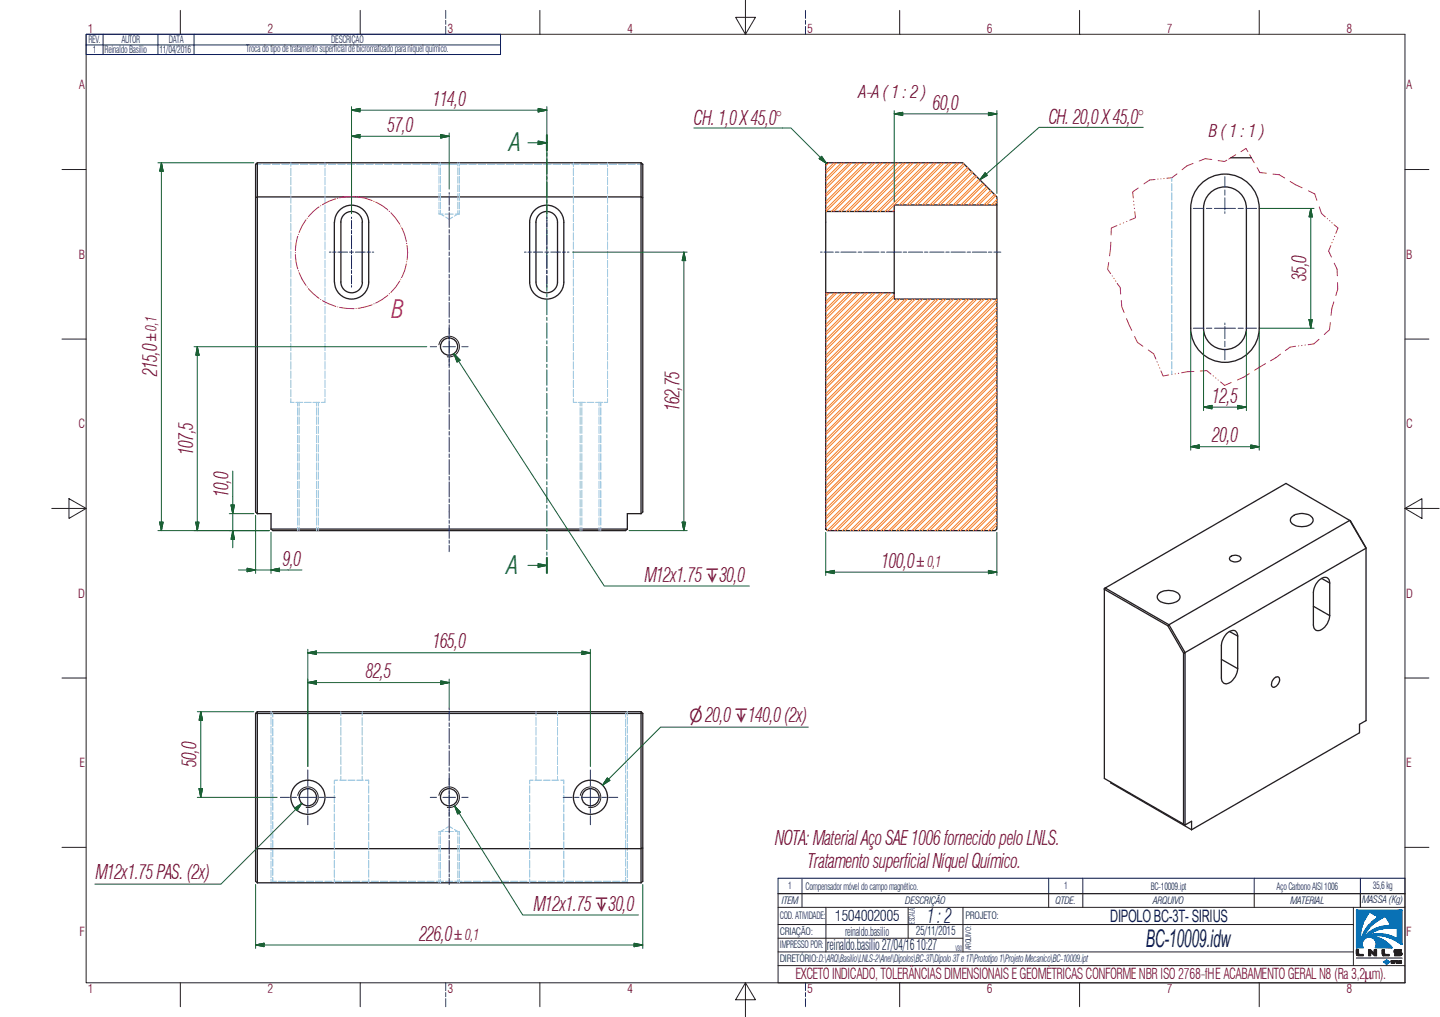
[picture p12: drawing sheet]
<svg xmlns="http://www.w3.org/2000/svg" width="297mm" height="210mm" viewBox="0 0 297 210" stroke-linecap="round" stroke-linejoin="round" font-family="sans-serif">
<defs><g id="words">
<g font-size="5.2" fill="#067a3f">
<text x="105.2" y="31.2">A</text>
<text x="104.6" y="118.4">A</text>
</g>
<text font-size="5.2" fill="#ed027c" x="80.8" y="65.6">B</text>
<text font-size="5" fill="#0c1c5b" x="236.4" y="195.4">BC-10009.idw</text>
<g font-size="4.1" fill="#750b37">
<text x="89.3" y="21.8">114,0</text>
<text x="192.4" y="22.6">60,0</text>
<text x="80" y="27.3">57,0</text>
<text x="143.1" y="25.7">CH. 1,0 X 45,0°</text>
<text x="216.3" y="25.6">CH. 20,0 X 45,0°</text>
<text x="269.5" y="58" transform="rotate(-90 269.5 58)">35,0</text>
<text x="32.4" y="77.7" transform="rotate(-90 32.4 77.7)">215,0</text>
<text x="250.1" y="83.1">12,5</text>
<text x="140.2" y="84.9" transform="rotate(-90 140.2 84.9)">162,75</text>
<text x="39.8" y="93.9" transform="rotate(-90 39.8 93.9)">107,5</text>
<text x="250.1" y="91.3">20,0</text>
<text x="47.1" y="102.7" transform="rotate(-90 47.1 102.7)">10,0</text>
<text x="58.3" y="116.7">9,0</text>
<text x="181.9" y="117.2">100,0</text>
<text x="133" y="120.1">M12x1.75↧30,0</text>
<text x="89.3" y="133.8">165,0</text>
<text x="75.5" y="140">82,5</text>
<text x="40.6" y="158.3" transform="rotate(-90 40.6 158.3)">50,0</text>
<text x="159.9" y="174.3">NOTA: Material Aço SAE 1006 fornecido pelo LNLS.</text>
<text x="166.6" y="179.1">Tratamento superficial Níquel Químico.</text>
<text x="19.7" y="181.4">M12x1.75 PAS. (2x)</text>
<text x="110.1" y="187.9">M12x1.75↧30,0</text>
<text x="86.5" y="194.1">226,0</text>
</g>
<text font-size="4.1" fill="#0c1c5b" x="191.3" y="190.5">1 : 2</text>
<text font-size="3.7" fill="#750b37" x="142.2" y="149">⌀20,0↧140,0 (2x)</text>
<g font-size="3.6" fill="#750c38">
<text x="177.2" y="20.2">A-A ( 1 : 2 )</text>
<text x="249.3" y="28.2">B ( 1 : 1 )</text>
</g>
<text font-size="3.5" fill="#0c1c5b" x="229" y="190.3">DIPOLO BC-3T- SIRIUS</text>
<g font-size="3.1" fill="#0c1c5b">
<text x="172.2" y="190.1">1504002005</text>
<text x="170.5" y="196">reinaldo.basilio 27/04/16 10:27</text>
</g>
<text font-size="3.1" fill="#750c38" x="164.1" y="202.1">EXCETO INDICADO, TOLERÂNCIAS DIMENSIONAIS E GEOMÉTRICAS CONFORMENBR ISO 2768-fHE ACABAMENTO GERALN8 (Ra 3,2mm).</text>
<g font-size="2.8" fill="#750b37">
<text x="32.3" y="70.4" transform="rotate(-90 32.3 70.4)">±0,1</text>
<text x="189.1" y="117.1">±0,1</text>
<text x="93.8" y="194">±0,1</text>
</g>
<g font-size="2.6" fill="#750c38">
<text x="18.1" y="6.8">1</text>
<text x="55.2" y="6.8">2</text>
<text x="92.3" y="6.8">3</text>
<text x="129.4" y="6.8">4</text>
<text x="166.5" y="6.8">5</text>
<text x="203.6" y="6.8">6</text>
<text x="240.7" y="6.8">7</text>
<text x="277.7" y="6.8">8</text>
<text x="16.3" y="18.4">A</text>
<text x="290.1" y="18.4">A</text>
<text x="16.3" y="53.4">B</text>
<text x="290.1" y="53.4">B</text>
<text x="16.2" y="88.4">C</text>
<text x="290.1" y="88.4">C</text>
<text x="16.2" y="123.3">D</text>
<text x="290.1" y="123.3">D</text>
<text x="16.4" y="158.3">E</text>
<text x="290.1" y="158.3">E</text>
<text x="16.4" y="193.3">F</text>
<text x="290.1" y="193.3">F</text>
<text x="18.1" y="204.9">1</text>
<text x="55.2" y="204.9">2</text>
<text x="92.3" y="204.9">3</text>
<text x="129.4" y="204.9">4</text>
<text x="166.5" y="204.9">5</text>
<text x="203.6" y="204.9">6</text>
<text x="240.7" y="204.9">7</text>
<text x="277.7" y="204.9">8</text>
</g>
<g font-size="2.6" fill="#0c1c5b">
<text x="174.3" y="193.1">reinaldo.basilio</text>
<text x="188.9" y="193">25/11/2015</text>
</g>
<g font-size="2.1" fill="#0c1c5b">
<text x="18.3" y="8.9">REV.</text>
<text x="19.2" y="10.9">1</text>
<text x="21.6" y="10.9">Reinaldo Basílio</text>
<text x="25" y="8.9">AUTOR</text>
<text x="32.9" y="10.9">11/04/2016</text>
<text x="34.8" y="8.9">DATA</text>
<text x="50.7" y="10.8">Troca do tipo de tratamento superficial de bicromatizado para níquel químico.</text>
<text x="68.3" y="8.8">DESCRIÇÃO</text>
<text x="162.6" y="183.6">1</text>
<text x="166.2" y="183.6">Compensador móvel do campo magnético.</text>
<text x="219.5" y="183.6">1</text>
<text x="237.4" y="183.6">BC-10009.ipt</text>
<text x="263.3" y="183.6">Aço Carbono AISI 1006</text>
<text x="283.2" y="183.6">35,6 kg</text>
<text x="160.9" y="189.7">COD. ATIVIDADE:</text>
<text x="161.3" y="186.6">ITEM</text>
<text x="186.7" y="186.5">DESCRIÇÃO</text>
<text x="199.1" y="189.7">PROJETO:</text>
<text x="217.8" y="186.6">QTDE.</text>
<text x="237.9" y="186.6">ARQUIVO</text>
<text x="266.2" y="186.6">MATERIAL</text>
<text x="281" y="186.4">MASSA (Kg)</text>
<text x="160.9" y="192.9">CRIAÇÃO:</text>
<text x="160.9" y="195.8">IMPRESSO POR:</text>
<text x="160.9" y="198.6">DIRETÓRIO:D:\ARQ\Basilio\LNLS-2\Anel\Dipolos\BC-3T\Dipolo 3Te 1T\Prototipo 1\Projeto Mecanico\BC-10009.ipt</text>
</g>
<text font-size="1.6" fill="#0c1c5b" x="188.7" y="190.7" transform="rotate(-90 188.7 190.7)">ESCALA:</text>
<g font-size="1.5" fill="#0c1c5b">
<text x="197.1" y="196.2">V30</text>
<text x="200.3" y="196.2" transform="rotate(-90 200.3 196.2)">ARQUIVO:</text>
</g>
</g></defs>
<g fill="none" stroke="#231f20" stroke-width=".27">
<path d="M53.1 33.6h79.1M170.3 33.9l.4-.3h27.9l7 7v1.7h-21.1v1.3h-14.2zM253.9 32.6h4.2M52.7 40.8l.4-.2v65.4M69 45.8v12.4M69 45.9a3.5 3.5 0 0 1 3.5-3.6 3.5 3.5 0 0 1 3.6 3.6v12.3a3.5 3.5 0 0 1-3.6 3.5 3.5 3.5 0 0 1-3.5-3.5M74.7 45.8v12.4M74.8 45.9a2.22 2.22 0 0 0-2.3-2.3 2.22 2.22 0 0 0-2.2 2.3v12.3a2.22 2.22 0 0 0 2.2 2.2 2.22 2.22 0 0 0 2.3-2.2M110.3 43.4a3.5 3.5 0 0 1 3.8-.8 3.5 3.5 0 0 1 2.2 3.3v12.3a3.5 3.5 0 0 1-3.5 3.5 3.5 3.5 0 0 1-3.5-3.5v-12.3a3.5 3.5 0 0 1 1-2.5zM111.2 44.3a2.22 2.22 0 0 1 2.4-.5 2.22 2.22 0 0 1 1.4 2v12.4a2.22 2.22 0 0 1-2.2 2.2 2.22 2.22 0 0 1-2.2-2.2v-12.3v-.6zM132.2 40.6l.4 .2v64.9l-.4 .3zM132.6 40.8v-6.9l-.4-.3v7h-79.1v-7l-.4 .3v71.8l.4 .3"/>
<path d="M170.3 43.6v16.8M184.5 43.6v16.8M205.6 42.3v19.4M170.3 60.4h14.2v1.3h21.1v47.5l-.3 .3h-34.6l-.4-.3zM245.6 67.7v-24.7a7.1 7.1 0 0 1 7.1-7.1 7.1 7.1 0 0 1 7 7.1v24.7M245.6 67.7a7.1 7.1 0 0 0 7.1 7.1 7.1 7.1 0 0 0 7-7.1M248.3 67.7v-24.7a4.4 4.4 0 0 1 4.4-4.4 4.4 4.4 0 0 1 4.4 4.4v24.7M248.3 67.7a4.4 4.4 0 0 0 4.4 4.4 4.4 4.4 0 0 0 4.4-4.4M53.1 106h2.8v3.2M55.9 109.2l.4 .3h72.7l.4-.3M55.9 109.2h73.5M132.2 106h-2.8v3.2"/>
<path d="M253.7 114.9a1.43 1.43 0 0 1 2.3 .4 1.41 1.41 0 0 1-2.4 0zM266.3 106.8a3.2 3.2 0 0 1 4.4 0 1.28 1.28 0 0 1-1.3 1.8 2.98 2.98 0 0 1-3.2-1zM272.6 119.4l1.7 .9M239.1 122.4a3.4 3.4 0 0 1 4.1 .3 1.06 1.06 0 0 1-.9 1.6 2.94 2.94 0 0 1-3.5-.8 .93 .93 0 0 1 .3-1.1zM240.9 129.2l.2-.3 3.3 5.8 37.4-21.5-3.4-5.8-37.3 21.5-13.1-7.5 37.3-21.6 13.2 7.7 3.3 5.6v35.6l-1.4 .8v1.7l-34.6 20.1M244.1 134.8l.3-.1v35.6M251.9 136.1l3.4 1.9M253.6 130.3l1.7 1M255.3 131.3a1.03 1.03 0 0 0-.5-1.1 1.03 1.03 0 0 0-1.2 .1 3.8 3.8 0 0 0-1.7 2.9v6.7a1.11 1.11 0 0 0 .7 1.2 1.11 1.11 0 0 0 1.4-.4l.8-1 .5-1.7M255.3 131.3v6.7M262.9 139.9a.62 .62 0 0 1 .8-.1 .62 .62 0 0 1 .2 .8l-.5 .9a.6 .6 0 0 1-.7 .4 .6 .6 0 0 1-.4-.8l.2-.6zM270.9 125.1l3.4 2"/>
<path d="M274.3 120.3a1 1 0 0 0-.5-1 1 1 0 0 0-1.2 .1 3.5 3.5 0 0 0-1.7 2.9v6.7a1.09 1.09 0 0 0 .7 1.2 1.09 1.09 0 0 0 1.3-.5l.9-1 .5-1.6M274.3 120.3v6.8M52.7 147.3v34.6l.4 .3M53.1 146.9v.4h-.4M53.1 146.9l-.4 .4M53.1 146.9h79.1M132.2 146.9v.4h.4M132.2 146.9l.4 .4M132.6 147.3v34.6l-.4 .3M52.7 175l.4 .2v7M132.6 175l-.4 .2v-27.9h-79.1v27.9h79.1v7M229.1 161.4v.2l16.7 9.7"/>
<path d="M244.1 170.1v-35.3l-3.2-5.6-13.1-7.6 .2-.2-.2 .1v39.2l16.6 9.6M244.4 170.3l1.4-.8v1.8M53.1 182.2h79.1"/>
<circle cx="92.6" cy="71.5" r="1.77"/>
<circle cx="63.5" cy="164.5" r="3.5"/>
<circle cx="63.5" cy="164.5" r="1.77"/>
<circle cx="92.6" cy="164.5" r="1.77"/>
<circle cx="121.8" cy="164.5" r="3.5"/>
<circle cx="121.8" cy="164.5" r="1.77"/>
</g>
<g fill="none" stroke="#8bbee7" stroke-width=".21">
<path d="M52.7 33.9h.2M52.9 33.9h.9M54.2 33.9h1.6M56.2 33.9h1.5M58.1 33.9h1.5M60 33.6v.8M60 34.7v1.5M60 36.6v1.5M60 38.5v1.6M60 33.9h1.6M62 33.9h1.5M63.9 33.9h1.5"/>
<path d="M65.8 33.9h1.6M67 33.6v.8M67 34.7v1.5M67 36.6v1.5M67 38.5v1.6M67.8 33.9h1.5M69.7 33.9h1.5M71.6 33.9h1.5M73.5 33.9h1.6M75.5 33.9h1.5M77.4 33.9h1.5M79.3 33.9h1.6"/>
<path d="M81.3 33.9h1.5M83.2 33.9h1.6M85.1 33.9h1.6M87 33.9h1.6M89 33.9h1.5M90.5 33.6v.7M90.5 34.6v1.5M90.5 36.4v1.4M90.5 38.2v1.4M90.5 39.9v1.5M90.9 33.6v.7M90.9 34.6v1.5"/>
<path d="M90.9 36.4v1.4M90.9 38.2v1.4M90.9 39.9v1.5M90.9 33.9h1.6M92.8 33.9h1.6M94.5 33.6v.7M94.5 34.6v1.5M94.5 36.4v1.4M94.5 38.2v1.4M94.5 39.9v1.5M94.8 33.9h1.5M94.8 33.6v.7"/>
<path d="M94.8 34.6v1.5M94.8 36.4v1.4M94.8 38.2v1.4M94.8 39.9v1.5M96.7 33.9h1.6M98.6 33.9h1.6M100.6 33.9h1.5M102.5 33.9h1.6M104.4 33.9h1.6M106.3 33.9h1.6M108.3 33.9h1.5M110.2 33.9h1.6"/>
<path d="M112.1 33.9h1.6M114.1 33.9h1.5M116 33.9h1.6M117.9 33.9h1.6M118.3 33.6v.8M118.3 34.7v1.5M118.3 36.6v1.5M118.3 38.5v1.6M119.8 33.9h1.6M121.8 33.9h1.5M123.7 33.9h1.6M125.3 33.6v.8"/>
<path d="M125.3 34.7v1.5M125.3 36.6v1.5M125.3 38.5v1.6M125.7 33.9h1.5M127.6 33.9h1.5M129.5 33.9h1.6M131.5 33.9h.8M132.5 33.9h.1M241.7 36.7v.8M241.7 37.9v1.5M241.7 39.8v1.5M60 40.4v1.5"/>
<path d="M60 42.3v1.5M60 44.2v1.6M60 46.1v1.5M60 48v1.6M60 49.9v1.6M60 51.9v1.4M60 53.7v1.6M60 55.6v1.6M60 57.6v1.5M60 59.4v1.6M67 40.4v1.5M67 42.3v1.5"/>
<path d="M67 44.2v1.6M67 46.1v1.5M67 48v1.6M67 49.9v1.6M67 51.9v1.4M67 53.7v1.6M67 55.6v1.6M67 57.6v1.5M67 59.4v1.6M90.5 41.7v1.4M90.5 43.5v.7h.9M90.9 43.5v.7l.7 .4"/>
<path d="M90.9 41.7v1.4M91.8 44.2h1.7M91.9 44.8l.8 .5 .7-.5M94.5 43.5v.7l-.8 .4M94.5 41.7v1.4M94.8 41.7v1.4M94.8 43.5v.7h-.9M118.3 40.4v1.5M118.3 42.3v1.5M118.3 44.2v1.6M118.3 46.1v1.5M118.3 48v1.6"/>
<path d="M118.3 49.9v1.6M118.3 51.9v1.4M118.3 53.7v1.6M118.3 55.6v1.6M118.3 57.6v1.5M118.3 59.4v1.6M125.3 40.4v1.5M125.3 42.3v1.5M125.3 44.2v1.6M125.3 46.1v1.5M125.3 48v1.6M125.3 49.9v1.6"/>
<path d="M125.3 51.9v1.4M125.3 53.7v1.6M125.3 55.6v1.6M125.3 57.6v1.5M125.3 59.4v1.6M241.7 41.7v1.5M241.7 43.6v1.6M241.7 45.6v1.5M241.7 47.5v1.6M241.7 49.4v1.6M241.7 51.4v1.5M241.7 53.3v1.6"/>
<path d="M241.7 55.3v1.5M241.7 57.2v1.5M241.7 59.1v1.6M60 61.4v1.5M60 63.3v1.5M60 65.1v1.6M60 67.1v1.5M60 69v1.5M60 70.9v1.5M60 72.8v1.5M60 74.7v1.5M60 76.6v1.5"/>
<path d="M60 78.5v1.5M67 61.4v1.5M67 63.3v1.5M67 65.1v1.6M67 67.1v1.5M67 69v1.5M67 70.9v1.5M67 72.8v1.5M67 74.7v1.5M67 76.6v1.5M67 78.5v1.5M118.3 61.4v1.5"/>
<path d="M118.3 63.3v1.5M118.3 65.1v1.6M118.3 67.1v1.5M118.3 69v1.5M118.3 70.9v1.5M118.3 72.8v1.5M118.3 74.7v1.5M118.3 76.6v1.5M118.3 78.5v1.5M125.3 61.4v1.5M125.3 63.3v1.5M125.3 65.1v1.6"/>
<path d="M125.3 67.1v1.5M125.3 69v1.5M125.3 70.9v1.5M125.3 72.8v1.5M125.3 74.7v1.5M125.3 76.6v1.5M125.3 78.5v1.5M241.7 61.1v1.5M241.7 63v1.6M241.7 64.9v1.6M241.7 66.8v1.6M241.7 68.8v1.5"/>
<path d="M241.7 70.7v1.6M241.7 72.7v1.5M241.7 74.6v1.5M241.7 76.5v.8M60 82.3v.7h.7M60 80.4v1.5M61 83h1.5M61.4 83v.8M61.4 84.2v1.5M61.4 86v1.6M61.4 88v1.5M61.4 89.9v1.5"/>
<path d="M61.4 91.7v1.6M61.4 93.6v1.6M61.4 95.5v1.5M61.4 97.4v1.5M61.4 99.3v1.5M61.7 83v.8M61.7 84.2v1.5M61.7 86v1.6M61.7 88v1.5M61.7 89.9v1.5M61.7 91.7v1.6M61.7 93.6v1.6"/>
<path d="M61.7 95.5v1.5M61.7 97.4v1.5M61.7 99.3v1.5M62.8 83h1.4M64.6 83h1.4M65.3 83v.8M65.3 84.2v1.5M65.3 86v1.6M65.3 88v1.5M65.3 89.9v1.5M65.3 91.7v1.6M65.3 93.6v1.6"/>
<path d="M65.3 95.5v1.5M65.3 97.4v1.5M65.3 99.3v1.5M65.6 83v.8M65.6 84.2v1.5M65.6 86v1.6M65.6 88v1.5M65.6 89.9v1.5M65.6 91.7v1.6M65.6 93.6v1.6M65.6 95.5v1.5M65.6 97.4v1.5"/>
<path d="M65.6 99.3v1.5M67 82.3v.7h-.7M67 80.4v1.5M118.3 82.3v.7h.7M118.3 80.4v1.5M119.3 83h1.4M119.7 83v.8M119.7 84.2v1.5M119.7 86v1.6M119.7 88v1.5M119.7 89.9v1.5M119.7 91.7v1.6"/>
<path d="M119.7 93.6v1.6M119.7 95.5v1.5M119.7 97.4v1.5M119.7 99.3v1.5M120 83v.8M120 84.2v1.5M120 86v1.6M120 88v1.5M120 89.9v1.5M120 91.7v1.6M120 93.6v1.6M120 95.5v1.5"/>
<path d="M120 97.4v1.5M120 99.3v1.5M121.1 83h1.4M122.9 83h1.4M123.6 83v.8M123.6 84.2v1.5M123.6 86v1.6M123.6 88v1.5M123.6 89.9v1.5M123.6 91.7v1.6M123.6 93.6v1.6M123.6 95.5v1.5"/>
<path d="M123.6 97.4v1.5M123.6 99.3v1.5M123.9 83v.8M123.9 84.2v1.5M123.9 86v1.6M123.9 88v1.5M123.9 89.9v1.5M123.9 91.7v1.6M123.9 93.6v1.6M123.9 95.5v1.5M123.9 97.4v1.5M123.9 99.3v1.5"/>
<path d="M125.3 82.3v.7h-.7M125.3 80.4v1.5M61.4 101.2v1.5M61.4 103.1v1.5M61.4 105v1.5M61.4 106.9v1.5M61.4 108.8v.7M61.7 101.2v1.5M61.7 103.1v1.5M61.7 105v1.5M61.7 106.9v1.5M61.7 108.8v.7"/>
<path d="M65.3 101.2v1.5M65.3 103.1v1.5M65.3 105v1.5M65.3 106.9v1.5M65.3 108.8v.7M65.6 101.2v1.5M65.6 103.1v1.5M65.6 105v1.5M65.6 106.9v1.5M65.6 108.8v.7M119.7 101.2v1.5M119.7 103.1v1.5"/>
<path d="M119.7 105v1.5M119.7 106.9v1.5M119.7 108.8v.7M120 101.2v1.5M120 103.1v1.5M120 105v1.5M120 106.9v1.5M120 108.8v.7M123.6 101.2v1.5M123.6 103.1v1.5M123.6 105v1.5M123.6 106.9v1.5"/>
<path d="M123.6 108.8v.7M123.9 101.2v1.5M123.9 103.1v1.5M123.9 105v1.5M123.9 106.9v1.5M123.9 108.8v.7M55.9 148v1.5M55.9 149.9v1.4M55.9 151.7v1.5M55.9 153.6v1.5M55.9 155.5v1.4M55.9 157.3v1.5"/>
<path d="M55.9 159.2v1.5M56 147l-.1-.1v.8M56.1 147.1l.2 .2v.7M56.3 148.4v1.5M56.3 150.3v1.6M56.3 152.2v1.6M56.3 154.2v1.5M56.3 156.1v1.5M56.3 158v1.5M56.3 159.9v1.6M70.3 146.9v.8M70.3 148.1v1.6"/>
<path d="M70.3 150.1v1.6M70.3 152.1v1.7M70.3 154.2v1.6M70.3 156.2v1.6M70.3 158.2v1.6M74.7 146.9v.8M74.7 148.1v1.6M74.7 150.1v1.6M74.7 152.1v1.7M74.7 154.2v1.6M74.7 156.2v1.6M74.7 158.2v1.6"/>
<path d="M110.6 146.9v.8M110.6 148.1v1.6M110.6 150.1v1.6M110.6 152.1v1.7M110.6 154.2v1.6M110.6 156.2v1.6M110.6 158.2v1.6M115 146.9v.8M115 148.1v1.6M115 150.1v1.6M115 152.1v1.7M115 154.2v1.6"/>
<path d="M115 156.2v1.6M115 158.2v1.6M129 148.4v1.5M129 150.3v1.6M129 152.2v1.6M129 154.2v1.5M129 156.1v1.5M129 158v1.5M129 159.9v1.6M129.2 147.1l-.2 .2v.7M129.3 147l.1-.1v.8M129.4 148v1.5"/>
<path d="M129.4 149.9v1.4M129.4 151.7v1.5M129.4 153.6v1.5M129.4 155.5v1.4M129.4 157.3v1.5M129.4 159.2v1.5M55.9 161v1.5M55.9 162.9v1.5M55.9 164.7v1.5M55.9 166.6v1.5M55.9 168.5v1.5M55.9 170.3v1.5"/>
<path d="M55.9 172.2v1.5M55.9 174v1.5M55.9 175.9v1.5M55.9 177.8v1.4M55.9 179.6v1.5M56.3 161.9v1.5M56.3 163.8v1.5M56.3 165.7v1.6M56.3 167.6v1.6M56.3 169.6v1.5M56.3 171.5v1.5M56.3 173.4v1.5"/>
<path d="M56.3 175.3v1.6M56.3 177.3v1.5M56.3 179.2v1.5M69 162.2v1.5M69 164.1v1.5M69 166.1v1.5M69 168v1.5M69 169.9v1.5M69 171.8v1.6M69 173.7v1.6M69 175.7v1.5M69 177.6v1.6"/>
<path d="M69 179.5v1.6M69.7 161h-.7v.8M70 161h1.4M70.3 160.2v.8M71.8 161h1.4M73.6 161h1.4M74.7 160.2v.8M75.3 161h.8v.8M76.1 162.2v1.5M76.1 164.1v1.5M76.1 166.1v1.5M76.1 168v1.5"/>
<path d="M76.1 169.9v1.5M76.1 171.8v1.6M76.1 173.7v1.6M76.1 175.7v1.5M76.1 177.6v1.6M76.1 179.5v1.6M90.5 172.7v1.4M90.5 174.4v1.5M90.5 176.2v1.4M90.5 178v1.4M90.5 179.7v1.5M90.9 172.7v1.4"/>
<path d="M90.9 174.4v1.5M90.9 176.2v1.4M90.9 178v1.4M90.9 179.7v1.5M91.4 171.6h-.9v.7M91.6 171.2l-.7 .4v.7M91.8 171.6h1.7M91.9 171l.8-.5 .7 .5M93.7 171.2l.8 .4v.7M93.9 171.6h.9v.7M94.5 172.7v1.4M94.5 174.4v1.5"/>
<path d="M94.5 176.2v1.4M94.5 178v1.4M94.5 179.7v1.5M94.8 172.7v1.4M94.8 174.4v1.5M94.8 176.2v1.4M94.8 178v1.4M94.8 179.7v1.5M109.3 162.2v1.5M109.3 164.1v1.5M109.3 166.1v1.5M109.3 168v1.5"/>
<path d="M109.3 169.9v1.5M109.3 171.8v1.6M109.3 173.7v1.6M109.3 175.7v1.5M109.3 177.6v1.6M109.3 179.5v1.6M110 161h-.7v.8M110.3 161h1.4M110.6 160.2v.8M112.1 161h1.4M113.8 161h1.5M115 160.2v.8"/>
<path d="M115.6 161h.7v.8M116.3 162.2v1.5M116.3 164.1v1.5M116.3 166.1v1.5M116.3 168v1.5M116.3 169.9v1.5M116.3 171.8v1.6M116.3 173.7v1.6M116.3 175.7v1.5M116.3 177.6v1.6M116.3 179.5v1.6M129 161.9v1.5"/>
<path d="M129 163.8v1.5M129 165.7v1.6M129 167.6v1.6M129 169.6v1.5M129 171.5v1.5M129 173.4v1.5M129 175.3v1.6M129 177.3v1.5M129 179.2v1.5M129.4 161v1.5M129.4 162.9v1.5M129.4 164.7v1.5"/>
<path d="M129.4 166.6v1.5M129.4 168.5v1.5M129.4 170.3v1.5M129.4 172.2v1.5M129.4 174v1.5M129.4 175.9v1.5M129.4 177.8v1.4M129.4 179.6v1.5M55.9 181.5v.7l.1-.1M56.3 181.1v.8l-.2 .1M56.3 181.9h.7M57.4 181.9h1.6"/>
<path d="M59.3 181.9h1.5M61.2 181.9h1.6M63.2 181.9h1.5M65.1 181.9h1.5M67 181.9h1.5M68.9 181.9h1.5M69 181.4v.8M70.8 181.9h1.5M72.7 181.9h1.6M74.7 181.9h1.5M76.1 181.4v.8M76.5 181.9h1.6"/>
<path d="M78.5 181.9h1.5M80.4 181.9h1.5M82.3 181.9h1.6M84.2 181.9h1.5M86.2 181.9h1.5M88 181.9h1.6M90 181.9h1.5M90.5 181.5v.7M90.9 181.5v.7M91.9 181.9h1.5M93.8 181.9h1.5M94.5 181.5v.7"/>
<path d="M94.8 181.5v.7M95.7 181.9h1.5M97.6 181.9h1.6M99.6 181.9h1.5M101.5 181.9h1.5M103.4 181.9h1.5M105.3 181.9h1.5M107.2 181.9h1.5M109.1 181.9h1.5M109.3 181.4v.8M111.1 181.9h1.5M112.9 181.9h1.6"/>
<path d="M114.9 181.9h1.5M116.3 181.4v.8M116.8 181.9h1.5M118.7 181.9h1.6M120.6 181.9h1.5M122.5 181.9h1.6M124.4 181.9h1.6M126.4 181.9h1.5M128.3 181.9h.7M129 181.1v.8l.2 .1M129.4 181.5v.7l-.1-.1"/>
</g>
<path d="M90.5 71.2a2.13 2.13 0 0 1 2.5-1.8 2.13 2.13 0 0 1 1.7 2.5 2.13 2.13 0 0 1-2.4 1.7M61.4 164.2a2.13 2.13 0 0 1 2.5-1.8 2.13 2.13 0 0 1 1.7 2.5 2.13 2.13 0 0 1-2.5 1.7M90.5 164.2a2.13 2.13 0 0 1 2.5-1.8 2.13 2.13 0 0 1 1.7 2.5 2.13 2.13 0 0 1-2.4 1.7M119.7 164.2a2.13 2.13 0 0 1 2.5-1.8 2.13 2.13 0 0 1 1.7 2.5 2.13 2.13 0 0 1-2.5 1.7" fill="none" stroke="#231f20" stroke-width=".21"/>
<g fill="none" stroke="#ed027c" stroke-width=".21">
<path d="M234.8 38.8l-1.2 .8 .2 1.3M238.3 37.1h-1.1l-1.2 .8M238.8 37h.1M239.4 36.9h.1M240.1 36.8v.1M242.8 35.9l-1.1 .8-1 .1M246.1 33.7l-1.2 .5-1.1 .8M250 32.9l-1.4-.2-1.2 .5M253.1 33.1l-.5 .2-1.3-.2M254.9 31.9l-1.4 .9M256 31.3l1-.7 .4 .7M257.8 31.9l.9 1.7"/>
<path d="M259.3 34.6l.6 1 1.3 .2M262.6 35.9l1.3 .2 1.1 .6M266.1 37.5l2.5 1.3M269.9 39.4l1.3 .6 .4 1.4M228.7 54.2l-.2 1.4 .6 .9M229.1 50l-.2 2.8M229.4 56.9l.1 .1M229.8 57.4v.1M230.1 58l.1 .1M230.4 46.6l-1.2 .5v1.4M230.4 58.5l.7 .9 .1 1.3M231.1 46.3h-.1"/>
<path d="M231.8 46h-.1M232.4 45.7h.1M233.8 41.5l.1 .1M233.9 42.2v.1M234 43v.1M234.1 43.7l.1 1.2-1.1 .5M272.1 42.7l.5 1.4 .8 .7M273.8 45.1v.1M274.2 45.5l.1 .1M274.5 50.7l-.4 1.1 .5 1.3M274.7 45.9l.1 .1M274.8 50l-.1 .1"/>
<path d="M275.1 49.4l-.1 .1M275.2 46.4l.8 .7-.5 1.1M275.2 54.3l.6 1.3 .1 1.3M275.3 48.8v.1M275.9 58.3v1.4l-.4 1.3M231.3 62l.1 1.3 .5 1.2M232.4 65.8l1.1 2.4M234 69.4l.6 1.3 1.1 .8M236.9 72.2l1.1 .8 .4 1.1M238.7 74.7h.1M238.9 75.3l.1 .1M239.2 75.9v.1"/>
<path d="M239.5 76.5l.4 1.1 1.2-.2M241.7 77.3h.1M242.4 77.2h.1M243.1 77v.1M246.3 76.7l-2.6 .2M247.6 76.6l1.3-.1 .9 .7M250.2 77.6h.1M250.7 78l.1 .1M251.3 78.4v.1M251.8 78.8l.8 .7 1.4-.5M257.7 77.1l-2.4 1.3M261.1 75.1l-2.3 1.3"/>
<path d="M264.1 73.1l-2 1.4M267.2 71.5l-1.1 .1-1 .8M267.9 71.4h-.1M268.6 71.3h-.1M269.3 71.2h-.1M272.1 70l-1.1 1-1.2 .2M274.4 66.6l-.2 1.5-1 .9M275.1 62.3l-.4 1.3-.1 1.5"/>
</g>
<path d="M286.8 190.8l1.4 .8h-.2z" fill="#0971b6"/>
<path d="M286.8 190.8l1.4 .8h-.2z" fill="none" stroke="#0971b6" stroke-width=".21"/>
<path d="M286.8 190.8l1.2 .8z" fill="#0971b6"/>
<path d="M286.8 190.8l1.2 .8z" fill="none" stroke="#0971b6" stroke-width=".21"/>
<path d="M285.9 191.6l1-.6 1.1 .6z" fill="#0971b6"/>
<path d="M285.9 191.6l1-.6 1.1 .6z" fill="none" stroke="#0971b6" stroke-width=".21"/>
<path d="M285.9 191.6l.6-.6h.4z" fill="#0971b6"/>
<path d="M285.9 191.6l.6-.6h.4z" fill="none" stroke="#0971b6" stroke-width=".21"/>
<path d="M285.6 191.1l.9-.1-.6 .6z" fill="#0971b6"/>
<path d="M285.6 191.1l.9-.1-.6 .6z" fill="none" stroke="#0971b6" stroke-width=".21"/>
<path d="M288.2 191.6l1 3.3-1-1.2z" fill="#0971b6"/>
<path d="M288.2 191.6l1 3.3-1-1.2z" fill="none" stroke="#0971b6" stroke-width=".21"/>
<path d="M289.2 187.9v7l-1-3.3z" fill="#0971b6"/>
<path d="M289.2 187.9v7l-1-3.3z" fill="none" stroke="#0971b6" stroke-width=".21"/>
<path d="M289.2 187.9l-1 3.7-1.6-1.1z" fill="#0971b6"/>
<path d="M289.2 187.9l-1 3.7-1.6-1.1z" fill="none" stroke="#0971b6" stroke-width=".21"/>
<path d="M286.5 190.3l2.7-2.4-2.6 2.6z" fill="#0971b6"/>
<path d="M286.5 190.3l2.7-2.4-2.6 2.6z" fill="none" stroke="#0971b6" stroke-width=".21"/>
<path d="M286.4 190l2.8-2.1-2.7 2.4z" fill="#0971b6"/>
<path d="M286.4 190l2.8-2.1-2.7 2.4z" fill="none" stroke="#0971b6" stroke-width=".21"/>
<path d="M286.4 190l.1 .3z" fill="#0971b6"/>
<path d="M286.4 190l.1 .3z" fill="none" stroke="#0971b6" stroke-width=".21"/>
<path d="M287.8 193.5l.4 .2-.4 .4z" fill="#0971b6"/>
<path d="M287.8 193.5l.4 .2-.4 .4z" fill="none" stroke="#0971b6" stroke-width=".21"/>
<path d="M287.8 194.1l.4-.4-.3 .5z" fill="#0971b6"/>
<path d="M287.8 194.1l.4-.4-.3 .5z" fill="none" stroke="#0971b6" stroke-width=".21"/>
<path d="M288.2 193.7l-.1 .6-.2-.1z" fill="#0971b6"/>
<path d="M288.2 193.7l-.1 .6-.2-.1z" fill="none" stroke="#0971b6" stroke-width=".21"/>
<path d="M287.8 193.5v.6l-.2-.1z" fill="#0971b6"/>
<path d="M287.8 193.5v.6l-.2-.1z" fill="none" stroke="#0971b6" stroke-width=".21"/>
<path d="M287.7 193.5l-.1 .5z" fill="#0971b6"/>
<path d="M287.7 193.5l-.1 .5z" fill="none" stroke="#0971b6" stroke-width=".21"/>
<path d="M287.4 193.4l.3 .1-.1 .5z" fill="#0971b6"/>
<path d="M287.4 193.4l.3 .1-.1 .5z" fill="none" stroke="#0971b6" stroke-width=".21"/>
<path d="M287.4 193.4l.3 .1z" fill="#0971b6"/>
<path d="M287.4 193.4l.3 .1z" fill="none" stroke="#0971b6" stroke-width=".21"/>
<path d="M287.3 193.3l.1 .1z" fill="#0971b6"/>
<path d="M287.3 193.3l.1 .1z" fill="none" stroke="#0971b6" stroke-width=".21"/>
<path d="M287.3 193.3l.1 .1-.4 .3z" fill="#0971b6"/>
<path d="M287.3 193.3l.1 .1-.4 .3z" fill="none" stroke="#0971b6" stroke-width=".21"/>
<path d="M287 193.7l.4-.3 .2 .6z" fill="#0971b6"/>
<path d="M287 193.7l.4-.3 .2 .6z" fill="none" stroke="#0971b6" stroke-width=".21"/>
<path d="M287.1 193.2l.2 .1-.3 .4z" fill="#0971b6"/>
<path d="M287.1 193.2l.2 .1-.3 .4z" fill="none" stroke="#0971b6" stroke-width=".21"/>
<path d="M287.1 193.2l-.1 .5-.2-.1z" fill="#0971b6"/>
<path d="M287.1 193.2l-.1 .5-.2-.1z" fill="none" stroke="#0971b6" stroke-width=".21"/>
<path d="M286.8 193.6l.2 .1z" fill="#0971b6"/>
<path d="M286.8 193.6l.2 .1z" fill="none" stroke="#0971b6" stroke-width=".21"/>
<path d="M286.4 193l.7 .2-.7 .3z" fill="#0971b6"/>
<path d="M286.4 193l.7 .2-.7 .3z" fill="none" stroke="#0971b6" stroke-width=".21"/>
<path d="M286.4 193.5l.7-.3-.4 .4z" fill="#0971b6"/>
<path d="M286.4 193.5l.7-.3-.4 .4z" fill="none" stroke="#0971b6" stroke-width=".21"/>
<path d="M287.1 193.2l-.3 .4h-.1z" fill="#0971b6"/>
<path d="M287.1 193.2l-.3 .4h-.1z" fill="none" stroke="#0971b6" stroke-width=".21"/>
<path d="M285.8 192.8l.6 .2-.6 .3z" fill="#0971b6"/>
<path d="M285.8 192.8l.6 .2-.6 .3z" fill="none" stroke="#0971b6" stroke-width=".21"/>
<path d="M285.8 193.3l.6-.3-.4 .4z" fill="#0971b6"/>
<path d="M285.8 193.3l.6-.3-.4 .4z" fill="none" stroke="#0971b6" stroke-width=".21"/>
<path d="M286.4 193v.5l-.4-.1z" fill="#0971b6"/>
<path d="M286.4 193v.5l-.4-.1z" fill="none" stroke="#0971b6" stroke-width=".21"/>
<path d="M285.1 193.2l.7-.4v.5z" fill="#0971b6"/>
<path d="M285.1 193.2l.7-.4v.5z" fill="none" stroke="#0971b6" stroke-width=".21"/>
<path d="M284.9 192.7l.9 .1-.7 .4z" fill="#0971b6"/>
<path d="M284.9 192.7l.9 .1-.7 .4z" fill="none" stroke="#0971b6" stroke-width=".21"/>
<path d="M284.5 193.1l.4-.4 .2 .5z" fill="#0971b6"/>
<path d="M284.5 193.1l.4-.4 .2 .5z" fill="none" stroke="#0971b6" stroke-width=".21"/>
<path d="M283.6 192.7h1.3l-.4 .4z" fill="#0971b6"/>
<path d="M283.6 192.7h1.3l-.4 .4z" fill="none" stroke="#0971b6" stroke-width=".21"/>
<path d="M283.6 192.7l.9 .4h-1.1z" fill="#0971b6"/>
<path d="M283.6 192.7l.9 .4h-1.1z" fill="none" stroke="#0971b6" stroke-width=".21"/>
<path d="M283.2 192.8l.4-.1-.2 .4z" fill="#0971b6"/>
<path d="M283.2 192.8l.4-.1-.2 .4z" fill="none" stroke="#0971b6" stroke-width=".21"/>
<path d="M283.2 192.8l.2 .3-.4 .1z" fill="#0971b6"/>
<path d="M283.2 192.8l.2 .3-.4 .1z" fill="none" stroke="#0971b6" stroke-width=".21"/>
<path d="M282.8 192.9l.4-.1-.2 .4z" fill="#0971b6"/>
<path d="M282.8 192.9l.4-.1-.2 .4z" fill="none" stroke="#0971b6" stroke-width=".21"/>
<path d="M282.8 192.9l.2 .3-.6 .2z" fill="#0971b6"/>
<path d="M282.8 192.9l.2 .3-.6 .2z" fill="none" stroke="#0971b6" stroke-width=".21"/>
<path d="M282.2 193.1l.6-.2-.4 .5z" fill="#0971b6"/>
<path d="M282.2 193.1l.6-.2-.4 .5z" fill="none" stroke="#0971b6" stroke-width=".21"/>
<path d="M282.1 193.2l.1-.1 .2 .3z" fill="#0971b6"/>
<path d="M282.1 193.2l.1-.1 .2 .3z" fill="none" stroke="#0971b6" stroke-width=".21"/>
<path d="M282.1 193.2l.3 .2-.4 .1z" fill="#0971b6"/>
<path d="M282.1 193.2l.3 .2-.4 .1z" fill="none" stroke="#0971b6" stroke-width=".21"/>
<path d="M282 193.1v.4z" fill="#0971b6"/>
<path d="M282 193.1v.4z" fill="none" stroke="#0971b6" stroke-width=".21"/>
<path d="M281.6 193.2l.4-.1v.4z" fill="#0971b6"/>
<path d="M281.6 193.2l.4-.1v.4z" fill="none" stroke="#0971b6" stroke-width=".21"/>
<path d="M281.6 193.1h.4z" fill="#0971b6"/>
<path d="M281.6 193.1h.4z" fill="none" stroke="#0971b6" stroke-width=".21"/>
<path d="M282 192.7v.4h-.4z" fill="#0971b6"/>
<path d="M282 192.7v.4h-.4z" fill="none" stroke="#0971b6" stroke-width=".21"/>
<path d="M282 192.7l.2 .3-.2 .1z" fill="#0971b6"/>
<path d="M282 192.7l.2 .3-.2 .1z" fill="none" stroke="#0971b6" stroke-width=".21"/>
<path d="M282 192.7l.2 .3z" fill="#0971b6"/>
<path d="M282 192.7l.2 .3z" fill="none" stroke="#0971b6" stroke-width=".21"/>
<path d="M282.1 192.7l.2 .3z" fill="#0971b6"/>
<path d="M282.1 192.7l.2 .3z" fill="none" stroke="#0971b6" stroke-width=".21"/>
<path d="M282.1 192.7l.3 .2-.1 .1z" fill="#0971b6"/>
<path d="M282.1 192.7l.3 .2-.1 .1z" fill="none" stroke="#0971b6" stroke-width=".21"/>
<path d="M282 193.1l.2-.1z" fill="#0971b6"/>
<path d="M282 193.1l.2-.1z" fill="none" stroke="#0971b6" stroke-width=".21"/>
<path d="M282.5 192.9h.1" fill="none" stroke="#0971b6" stroke-width=".21"/>
<path d="M282.1 192.7l.4 .1z" fill="#0971b6"/>
<path d="M282.1 192.7l.4 .1z" fill="none" stroke="#0971b6" stroke-width=".21"/>
<path d="M282.3 192.5l.2 .3z" fill="#0971b6"/>
<path d="M282.3 192.5l.2 .3z" fill="none" stroke="#0971b6" stroke-width=".21"/>
<path d="M282.2 192.6l.3 .2z" fill="#0971b6"/>
<path d="M282.2 192.6l.3 .2z" fill="none" stroke="#0971b6" stroke-width=".21"/>
<path d="M282.1 192.7l.1-.1 .3 .2z" fill="#0971b6"/>
<path d="M282.1 192.7l.1-.1 .3 .2z" fill="none" stroke="#0971b6" stroke-width=".21"/>
<path d="M282.3 192.5l.3 .2-.1 .1z" fill="#0971b6"/>
<path d="M282.3 192.5l.3 .2-.1 .1z" fill="none" stroke="#0971b6" stroke-width=".21"/>
<path d="M282.3 192.5l.1-.1 .2 .3z" fill="#0971b6"/>
<path d="M282.3 192.5l.1-.1 .2 .3z" fill="none" stroke="#0971b6" stroke-width=".21"/>
<path d="M282.3 192.5h.1" fill="none" stroke="#0971b6" stroke-width=".21"/>
<path d="M282.4 192.4l.3 .3z" fill="#0971b6"/>
<path d="M282.4 192.4l.3 .3z" fill="none" stroke="#0971b6" stroke-width=".21"/>
<path d="M282.5 192.3l.2 .4-.3-.3z" fill="#0971b6"/>
<path d="M282.5 192.3l.2 .4-.3-.3z" fill="none" stroke="#0971b6" stroke-width=".21"/>
<path d="M282.4 192.4l.1-.1z" fill="#0971b6"/>
<path d="M282.4 192.4l.1-.1z" fill="none" stroke="#0971b6" stroke-width=".21"/>
<path d="M282.5 192.3l.4 .2-.2 .2z" fill="#0971b6"/>
<path d="M282.5 192.3l.4 .2-.2 .2z" fill="none" stroke="#0971b6" stroke-width=".21"/>
<path d="M282.5 192.3h.1l.3 .2z" fill="#0971b6"/>
<path d="M282.5 192.3h.1l.3 .2z" fill="none" stroke="#0971b6" stroke-width=".21"/>
<path d="M282.7 192.2l.2 .3z" fill="#0971b6"/>
<path d="M282.7 192.2l.2 .3z" fill="none" stroke="#0971b6" stroke-width=".21"/>
<path d="M282.7 192.2l.2 .3z" fill="#0971b6"/>
<path d="M282.7 192.2l.2 .3z" fill="none" stroke="#0971b6" stroke-width=".21"/>
<path d="M282.8 192.2l.1-.1v.4z" fill="#0971b6"/>
<path d="M282.8 192.2l.1-.1v.4z" fill="none" stroke="#0971b6" stroke-width=".21"/>
<path d="M282.9 192.1l.3 .3-.3 .1z" fill="#0971b6"/>
<path d="M282.9 192.1l.3 .3-.3 .1z" fill="none" stroke="#0971b6" stroke-width=".21"/>
<path d="M282.9 192l.3 .4z" fill="#0971b6"/>
<path d="M282.9 192l.3 .4z" fill="none" stroke="#0971b6" stroke-width=".21"/>
<path d="M282.9 192l.2-.1 .1 .5z" fill="#0971b6"/>
<path d="M282.9 192l.2-.1 .1 .5z" fill="none" stroke="#0971b6" stroke-width=".21"/>
<path d="M283.1 191.9l.3 .4-.2 .1z" fill="#0971b6"/>
<path d="M283.1 191.9l.3 .4-.2 .1z" fill="none" stroke="#0971b6" stroke-width=".21"/>
<path d="M283.1 191.9l.4 .4z" fill="#0971b6"/>
<path d="M283.1 191.9l.4 .4z" fill="none" stroke="#0971b6" stroke-width=".21"/>
<path d="M283.1 191.9l.5 .3-.1 .1z" fill="#0971b6"/>
<path d="M283.1 191.9l.5 .3-.1 .1z" fill="none" stroke="#0971b6" stroke-width=".21"/>
<path d="M283.1 191.9l.5-.2v.5z" fill="#0971b6"/>
<path d="M283.1 191.9l.5-.2v.5z" fill="none" stroke="#0971b6" stroke-width=".21"/>
<path d="M283.6 191.7l.2 .5h-.2z" fill="#0971b6"/>
<path d="M283.6 191.7l.2 .5h-.2z" fill="none" stroke="#0971b6" stroke-width=".21"/>
<path d="M283.6 191.7l.4 .3-.2 .2z" fill="#0971b6"/>
<path d="M283.6 191.7l.4 .3-.2 .2z" fill="none" stroke="#0971b6" stroke-width=".21"/>
<path d="M283.9 191.6l.6 .3-.5 .1z" fill="#0971b6"/>
<path d="M283.9 191.6l.6 .3-.5 .1z" fill="none" stroke="#0971b6" stroke-width=".21"/>
<path d="M283.8 191.6h.1l.1 .4z" fill="#0971b6"/>
<path d="M283.8 191.6h.1l.1 .4z" fill="none" stroke="#0971b6" stroke-width=".21"/>
<path d="M283.6 191.7l.2-.1 .2 .4z" fill="#0971b6"/>
<path d="M283.6 191.7l.2-.1 .2 .4z" fill="none" stroke="#0971b6" stroke-width=".21"/>
<path d="M284.8 191.3l.3 .4-.6 .2z" fill="#0971b6"/>
<path d="M284.8 191.3l.3 .4-.6 .2z" fill="none" stroke="#0971b6" stroke-width=".21"/>
<path d="M284.6 191.3h.2l-.3 .6z" fill="#0971b6"/>
<path d="M284.6 191.3h.2l-.3 .6z" fill="none" stroke="#0971b6" stroke-width=".21"/>
<path d="M284.1 191.5l.5-.2-.1 .6z" fill="#0971b6"/>
<path d="M284.1 191.5l.5-.2-.1 .6z" fill="none" stroke="#0971b6" stroke-width=".21"/>
<path d="M285.3 191.2l.6 .4-.8 .1z" fill="#0971b6"/>
<path d="M285.3 191.2l.6 .4-.8 .1z" fill="none" stroke="#0971b6" stroke-width=".21"/>
<path d="M285.1 191.2h.2l-.2 .5z" fill="#0971b6"/>
<path d="M285.1 191.2h.2l-.2 .5z" fill="none" stroke="#0971b6" stroke-width=".21"/>
<path d="M284.8 191.3l.3-.1v.5z" fill="#0971b6"/>
<path d="M284.8 191.3l.3-.1v.5z" fill="none" stroke="#0971b6" stroke-width=".21"/>
<path d="M281.2 193.6h.1" fill="none" stroke="#0971b6" stroke-width=".21"/>
<path d="M281 193.2l.2 .4z" fill="#0971b6"/>
<path d="M281 193.2l.2 .4z" fill="none" stroke="#0971b6" stroke-width=".21"/>
<path d="M281 193.2l.2 .4-.4 .4z" fill="#0971b6"/>
<path d="M281 193.2l.2 .4-.4 .4z" fill="none" stroke="#0971b6" stroke-width=".21"/>
<path d="M281 193.2l.3 .1-.1 .2z" fill="#0971b6"/>
<path d="M281 193.2l.3 .1-.1 .2z" fill="none" stroke="#0971b6" stroke-width=".21"/>
<path d="M281 193.2h.4z" fill="#0971b6"/>
<path d="M281 193.2h.4z" fill="none" stroke="#0971b6" stroke-width=".21"/>
<path d="M281.1 193.1l.3 .1h-.4z" fill="#0971b6"/>
<path d="M281.1 193.1l.3 .1h-.4z" fill="none" stroke="#0971b6" stroke-width=".21"/>
<path d="M281.2 192.8l.2 .4-.3-.1z" fill="#0971b6"/>
<path d="M281.2 192.8l.2 .4-.3-.1z" fill="none" stroke="#0971b6" stroke-width=".21"/>
<path d="M281.2 192.8l.5-.2-.3 .6z" fill="#0971b6"/>
<path d="M281.2 192.8l.5-.2-.3 .6z" fill="none" stroke="#0971b6" stroke-width=".21"/>
<path d="M281.2 192.6h.5l-.5 .2z" fill="#0971b6"/>
<path d="M281.2 192.6h.5l-.5 .2z" fill="none" stroke="#0971b6" stroke-width=".21"/>
<path d="M281.3 192.5l.4 .1h-.5z" fill="#0971b6"/>
<path d="M281.3 192.5l.4 .1h-.5z" fill="none" stroke="#0971b6" stroke-width=".21"/>
<path d="M281.3 192.5h.4z" fill="#0971b6"/>
<path d="M281.3 192.5h.4z" fill="none" stroke="#0971b6" stroke-width=".21"/>
<path d="M281.4 192.2l.3 .3h-.4z" fill="#0971b6"/>
<path d="M281.4 192.2l.3 .3h-.4z" fill="none" stroke="#0971b6" stroke-width=".21"/>
<path d="M281.4 192.2l.5 .1-.2 .2z" fill="#0971b6"/>
<path d="M281.4 192.2l.5 .1-.2 .2z" fill="none" stroke="#0971b6" stroke-width=".21"/>
<path d="M281.4 192.2l.5 .1z" fill="#0971b6"/>
<path d="M281.4 192.2l.5 .1z" fill="none" stroke="#0971b6" stroke-width=".21"/>
<path d="M281.6 191.9l.4 .3-.1 .1z" fill="#0971b6"/>
<path d="M281.6 191.9l.4 .3-.1 .1z" fill="none" stroke="#0971b6" stroke-width=".21"/>
<path d="M281.6 192l.3 .3z" fill="#0971b6"/>
<path d="M281.6 192l.3 .3z" fill="none" stroke="#0971b6" stroke-width=".21"/>
<path d="M281.6 192l.3 .3-.5-.1z" fill="#0971b6"/>
<path d="M281.6 192l.3 .3-.5-.1z" fill="none" stroke="#0971b6" stroke-width=".21"/>
<path d="M281.6 191.9l.4 .2z" fill="#0971b6"/>
<path d="M281.6 191.9l.4 .2z" fill="none" stroke="#0971b6" stroke-width=".21"/>
<path d="M281.6 191.9l.4 .1z" fill="#0971b6"/>
<path d="M281.6 191.9l.4 .1z" fill="none" stroke="#0971b6" stroke-width=".21"/>
<path d="M281.6 191.9h.5z" fill="#0971b6"/>
<path d="M281.6 191.9h.5z" fill="none" stroke="#0971b6" stroke-width=".21"/>
<path d="M282.2 191.9h-.1z" fill="#0971b6"/>
<path d="M282.2 191.9h-.1z" fill="none" stroke="#0971b6" stroke-width=".21"/>
<path d="M281.8 191.7l.4 .2h-.1z" fill="#0971b6"/>
<path d="M281.8 191.7l.4 .2h-.1z" fill="none" stroke="#0971b6" stroke-width=".21"/>
<path d="M281.7 191.8l.1-.1 .3 .2z" fill="#0971b6"/>
<path d="M281.7 191.8l.1-.1 .3 .2z" fill="none" stroke="#0971b6" stroke-width=".21"/>
<path d="M282.2 191.8h.1" fill="none" stroke="#0971b6" stroke-width=".21"/>
<path d="M281.9 191.5l.3 .4z" fill="#0971b6"/>
<path d="M281.9 191.5l.3 .4z" fill="none" stroke="#0971b6" stroke-width=".21"/>
<path d="M281.8 191.6l.1-.1 .3 .4z" fill="#0971b6"/>
<path d="M281.8 191.6l.1-.1 .3 .4z" fill="none" stroke="#0971b6" stroke-width=".21"/>
<path d="M282.3 191.6l-.1 .2z" fill="#0971b6"/>
<path d="M282.3 191.6l-.1 .2z" fill="none" stroke="#0971b6" stroke-width=".21"/>
<path d="M281.9 191.5l.4 .1-.1 .2z" fill="#0971b6"/>
<path d="M281.9 191.5l.4 .1-.1 .2z" fill="none" stroke="#0971b6" stroke-width=".21"/>
<path d="M282.3 191.6l.2-.1z" fill="#0971b6"/>
<path d="M282.3 191.6l.2-.1z" fill="none" stroke="#0971b6" stroke-width=".21"/>
<path d="M282 191.4l.5 .1-.2 .1z" fill="#0971b6"/>
<path d="M282 191.4l.5 .1-.2 .1z" fill="none" stroke="#0971b6" stroke-width=".21"/>
<path d="M282 191.4l.3 .2-.4-.1z" fill="#0971b6"/>
<path d="M282 191.4l.3 .2-.4-.1z" fill="none" stroke="#0971b6" stroke-width=".21"/>
<path d="M282.2 191.1l.5 .2-.2 .2z" fill="#0971b6"/>
<path d="M282.2 191.1l.5 .2-.2 .2z" fill="none" stroke="#0971b6" stroke-width=".21"/>
<path d="M282.2 191.1l.3 .4-.4-.2z" fill="#0971b6"/>
<path d="M282.2 191.1l.3 .4-.4-.2z" fill="none" stroke="#0971b6" stroke-width=".21"/>
<path d="M282.1 191.3l.4 .2-.5-.1z" fill="#0971b6"/>
<path d="M282.1 191.3l.4 .2-.5-.1z" fill="none" stroke="#0971b6" stroke-width=".21"/>
<path d="M282 191.4h.1" fill="none" stroke="#0971b6" stroke-width=".21"/>
<path d="M282.2 191.1l.5 .1z" fill="#0971b6"/>
<path d="M282.2 191.1l.5 .1z" fill="none" stroke="#0971b6" stroke-width=".21"/>
<path d="M282.3 191l.4 .2z" fill="#0971b6"/>
<path d="M282.3 191l.4 .2z" fill="none" stroke="#0971b6" stroke-width=".21"/>
<path d="M282.4 190.9l.3 .3-.4-.2z" fill="#0971b6"/>
<path d="M282.4 190.9l.3 .3-.4-.2z" fill="none" stroke="#0971b6" stroke-width=".21"/>
<path d="M282.4 190.9l.5 .1-.2 .2z" fill="#0971b6"/>
<path d="M282.4 190.9l.5 .1-.2 .2z" fill="none" stroke="#0971b6" stroke-width=".21"/>
<path d="M282.4 190.9l.5 .1z" fill="#0971b6"/>
<path d="M282.4 190.9l.5 .1z" fill="none" stroke="#0971b6" stroke-width=".21"/>
<path d="M282.4 190.9l.5 .1z" fill="#0971b6"/>
<path d="M282.4 190.9l.5 .1z" fill="none" stroke="#0971b6" stroke-width=".21"/>
<path d="M282.4 190.9l.7-.1-.2 .2z" fill="#0971b6"/>
<path d="M282.4 190.9l.7-.1-.2 .2z" fill="none" stroke="#0971b6" stroke-width=".21"/>
<path d="M283.1 190.8l.2-.2z" fill="#0971b6"/>
<path d="M283.1 190.8l.2-.2z" fill="none" stroke="#0971b6" stroke-width=".21"/>
<path d="M283 190.3l.3 .3-.2 .2z" fill="#0971b6"/>
<path d="M283 190.3l.3 .3-.2 .2z" fill="none" stroke="#0971b6" stroke-width=".21"/>
<path d="M282.4 190.9l.6-.6 .1 .5z" fill="#0971b6"/>
<path d="M282.4 190.9l.6-.6 .1 .5z" fill="none" stroke="#0971b6" stroke-width=".21"/>
<path d="M283.3 190.6l.1-.1z" fill="#0971b6"/>
<path d="M283.3 190.6l.1-.1z" fill="none" stroke="#0971b6" stroke-width=".21"/>
<path d="M283.1 190.2l.3 .3-.1 .1z" fill="#0971b6"/>
<path d="M283.1 190.2l.3 .3-.1 .1z" fill="none" stroke="#0971b6" stroke-width=".21"/>
<path d="M283 190.3l.3 .3z" fill="#0971b6"/>
<path d="M283 190.3l.3 .3z" fill="none" stroke="#0971b6" stroke-width=".21"/>
<path d="M283.4 190.5h.1z" fill="#0971b6"/>
<path d="M283.4 190.5h.1z" fill="none" stroke="#0971b6" stroke-width=".21"/>
<path d="M283.1 190.2l.4 .3h-.1z" fill="#0971b6"/>
<path d="M283.1 190.2l.4 .3h-.1z" fill="none" stroke="#0971b6" stroke-width=".21"/>
<path d="M283.5 190.5l.2-.2z" fill="#0971b6"/>
<path d="M283.5 190.5l.2-.2z" fill="none" stroke="#0971b6" stroke-width=".21"/>
<path d="M283.3 190.1l.4 .2-.2 .2z" fill="#0971b6"/>
<path d="M283.3 190.1l.4 .2-.2 .2z" fill="none" stroke="#0971b6" stroke-width=".21"/>
<path d="M283.1 190.2l.2-.1 .2 .4z" fill="#0971b6"/>
<path d="M283.1 190.2l.2-.1 .2 .4z" fill="none" stroke="#0971b6" stroke-width=".21"/>
<path d="M283.2 190.1l-.1 .1z" fill="#0971b6"/>
<path d="M283.2 190.1l-.1 .1z" fill="none" stroke="#0971b6" stroke-width=".21"/>
<path d="M283.7 190.3l.1-.1z" fill="#0971b6"/>
<path d="M283.7 190.3l.1-.1z" fill="none" stroke="#0971b6" stroke-width=".21"/>
<path d="M283.5 189.9l.3 .3-.1 .1z" fill="#0971b6"/>
<path d="M283.5 189.9l.3 .3-.1 .1z" fill="none" stroke="#0971b6" stroke-width=".21"/>
<path d="M283.5 189.9l.2 .4-.3-.3z" fill="#0971b6"/>
<path d="M283.5 189.9l.2 .4-.3-.3z" fill="none" stroke="#0971b6" stroke-width=".21"/>
<path d="M283.4 190h.1" fill="none" stroke="#0971b6" stroke-width=".21"/>
<path d="M283.8 190.2l.2-.1z" fill="#0971b6"/>
<path d="M283.8 190.2l.2-.1z" fill="none" stroke="#0971b6" stroke-width=".21"/>
<path d="M283.6 189.8l.4 .3-.2 .1z" fill="#0971b6"/>
<path d="M283.6 189.8l.4 .3-.2 .1z" fill="none" stroke="#0971b6" stroke-width=".21"/>
<path d="M283.5 189.9l.3 .3z" fill="#0971b6"/>
<path d="M283.5 189.9l.3 .3z" fill="none" stroke="#0971b6" stroke-width=".21"/>
<path d="M283.5 189.9h.1" fill="none" stroke="#0971b6" stroke-width=".21"/>
<path d="M284.1 190.1h.1" fill="none" stroke="#0971b6" stroke-width=".21"/>
<path d="M283.7 189.7l.5 .4h-.2z" fill="#0971b6"/>
<path d="M283.7 189.7l.5 .4h-.2z" fill="none" stroke="#0971b6" stroke-width=".21"/>
<path d="M283.6 189.8l.1-.1 .3 .4z" fill="#0971b6"/>
<path d="M283.6 189.8l.1-.1 .3 .4z" fill="none" stroke="#0971b6" stroke-width=".21"/>
<path d="M283.6 189.8l.1-.1z" fill="#0971b6"/>
<path d="M283.6 189.8l.1-.1z" fill="none" stroke="#0971b6" stroke-width=".21"/>
<path d="M283.8 189.6l.4 .5-.5-.4z" fill="#0971b6"/>
<path d="M283.8 189.6l.4 .5-.5-.4z" fill="none" stroke="#0971b6" stroke-width=".21"/>
<path d="M283.8 189.6l.4 .4z" fill="#0971b6"/>
<path d="M283.8 189.6l.4 .4z" fill="none" stroke="#0971b6" stroke-width=".21"/>
<path d="M283.8 189.6l.2-.1 .2 .5z" fill="#0971b6"/>
<path d="M283.8 189.6l.2-.1 .2 .5z" fill="none" stroke="#0971b6" stroke-width=".21"/>
<path d="M284 189.5l.4 .4-.2 .1z" fill="#0971b6"/>
<path d="M284 189.5l.4 .4-.2 .1z" fill="none" stroke="#0971b6" stroke-width=".21"/>
<path d="M284 189.5l.1-.1 .3 .5z" fill="#0971b6"/>
<path d="M284 189.5l.1-.1 .3 .5z" fill="none" stroke="#0971b6" stroke-width=".21"/>
<path d="M284.1 189.4l.5 .4-.2 .1z" fill="#0971b6"/>
<path d="M284.1 189.4l.5 .4-.2 .1z" fill="none" stroke="#0971b6" stroke-width=".21"/>
<path d="M284.1 189.4l.1-.1 .4 .5z" fill="#0971b6"/>
<path d="M284.1 189.4l.1-.1 .4 .5z" fill="none" stroke="#0971b6" stroke-width=".21"/>
<path d="M284.2 189.3l.5 .4-.1 .1z" fill="#0971b6"/>
<path d="M284.2 189.3l.5 .4-.1 .1z" fill="none" stroke="#0971b6" stroke-width=".21"/>
<path d="M284.3 189.2l.4 .5-.5-.4z" fill="#0971b6"/>
<path d="M284.3 189.2l.4 .5-.5-.4z" fill="none" stroke="#0971b6" stroke-width=".21"/>
<path d="M284.3 189.2l.6 .4-.2 .1z" fill="#0971b6"/>
<path d="M284.3 189.2l.6 .4-.2 .1z" fill="none" stroke="#0971b6" stroke-width=".21"/>
<path d="M284.3 189.2l.8 .3-.2 .1z" fill="#0971b6"/>
<path d="M284.3 189.2l.8 .3-.2 .1z" fill="none" stroke="#0971b6" stroke-width=".21"/>
<path d="M284.3 189.2l1 .2-.2 .1z" fill="#0971b6"/>
<path d="M284.3 189.2l1 .2-.2 .1z" fill="none" stroke="#0971b6" stroke-width=".21"/>
<path d="M284.3 189.2l1.2 .1z" fill="#0971b6"/>
<path d="M284.3 189.2l1.2 .1z" fill="none" stroke="#0971b6" stroke-width=".21"/>
<path d="M284.3 189.2h1.4l-.2 .1z" fill="#0971b6"/>
<path d="M284.3 189.2h1.4l-.2 .1z" fill="none" stroke="#0971b6" stroke-width=".21"/>
<path d="M283.9 189l1.9 .1z" fill="#0971b6"/>
<path d="M283.9 189l1.9 .1z" fill="none" stroke="#0971b6" stroke-width=".21"/>
<path d="M283.9 189l1.8 .2-1.6-.1z" fill="#0971b6"/>
<path d="M283.9 189l1.8 .2-1.6-.1z" fill="none" stroke="#0971b6" stroke-width=".21"/>
<path d="M284.1 189.1l1.6 .1z" fill="#0971b6"/>
<path d="M284.1 189.1l1.6 .1z" fill="none" stroke="#0971b6" stroke-width=".21"/>
<path d="M285.8 189.1l.2 .3z" fill="#0971b6"/>
<path d="M285.8 189.1l.2 .3z" fill="none" stroke="#0971b6" stroke-width=".21"/>
<path d="M285.8 189.1l3.4-1.2-3.2 1.5z" fill="#0971b6"/>
<path d="M285.8 189.1l3.4-1.2-3.2 1.5z" fill="none" stroke="#0971b6" stroke-width=".21"/>
<path d="M282.8 188.4l6.4-.5-3.4 1.2z" fill="#0971b6"/>
<path d="M282.8 188.4l6.4-.5-3.4 1.2z" fill="none" stroke="#0971b6" stroke-width=".21"/>
<path d="M282.5 188.2l6.7-.3-6.4 .5z" fill="#0971b6"/>
<path d="M282.5 188.2l6.7-.3-6.4 .5z" fill="none" stroke="#0971b6" stroke-width=".21"/>
<path d="M282.5 188.2l.3 .2z" fill="#0971b6"/>
<path d="M282.5 188.2l.3 .2z" fill="none" stroke="#0971b6" stroke-width=".21"/>
<path d="M286 189.4l3.2-1.5-3.1 1.7z" fill="#0971b6"/>
<path d="M286 189.4l3.2-1.5-3.1 1.7z" fill="none" stroke="#0971b6" stroke-width=".21"/>
<path d="M286.1 189.6l3.1-1.7-3 1.9z" fill="#0971b6"/>
<path d="M286.1 189.6l3.1-1.7-3 1.9z" fill="none" stroke="#0971b6" stroke-width=".21"/>
<path d="M286.2 189.8l3-1.9-2.8 2.1z" fill="#0971b6"/>
<path d="M286.2 189.8l3-1.9-2.8 2.1z" fill="none" stroke="#0971b6" stroke-width=".21"/>
<path d="M286.1 189.6l.1 .2z" fill="#0971b6"/>
<path d="M286.1 189.6l.1 .2z" fill="none" stroke="#0971b6" stroke-width=".21"/>
<path d="M286.6 190.5l.2 .3z" fill="#0971b6"/>
<path d="M286.6 190.5l.2 .3z" fill="none" stroke="#0971b6" stroke-width=".21"/>
<path d="M286.6 190.5l1.6 1.1-1.4-.8z" fill="#0971b6"/>
<path d="M286.6 190.5l1.6 1.1-1.4-.8z" fill="none" stroke="#0971b6" stroke-width=".21"/>
<path d="M285.3 191.2l.3-.1 .3 .5z" fill="#0971b6"/>
<path d="M285.3 191.2l.3-.1 .3 .5z" fill="none" stroke="#0971b6" stroke-width=".21"/>
<path d="M283.9 191.6l.2-.1 .4 .4z" fill="#0971b6"/>
<path d="M283.9 191.6l.2-.1 .4 .4z" fill="none" stroke="#0971b6" stroke-width=".21"/>
<path d="M283.8 191.6h.1z" fill="#0971b6"/>
<path d="M283.8 191.6h.1z" fill="none" stroke="#0971b6" stroke-width=".21"/>
<path d="M281.6 193.2l.4 .3-.3 .1z" fill="#0971b6"/>
<path d="M281.6 193.2l.4 .3-.3 .1z" fill="none" stroke="#0971b6" stroke-width=".21"/>
<path d="M281.5 193.3l.1-.1 .1 .4z" fill="#0971b6"/>
<path d="M281.5 193.3l.1-.1 .1 .4z" fill="none" stroke="#0971b6" stroke-width=".21"/>
<path d="M281.5 193.3l.2 .3z" fill="#0971b6"/>
<path d="M281.5 193.3l.2 .3z" fill="none" stroke="#0971b6" stroke-width=".21"/>
<path d="M281.4 193.4l.3 .2-.1 .1z" fill="#0971b6"/>
<path d="M281.4 193.4l.3 .2-.1 .1z" fill="none" stroke="#0971b6" stroke-width=".21"/>
<path d="M281.3 193.5l.1-.1 .2 .3z" fill="#0971b6"/>
<path d="M281.3 193.5l.1-.1 .2 .3z" fill="none" stroke="#0971b6" stroke-width=".21"/>
<path d="M281.3 193.5l.3 .2z" fill="#0971b6"/>
<path d="M281.3 193.5l.3 .2z" fill="none" stroke="#0971b6" stroke-width=".21"/>
<path d="M281.3 193.6l.3 .1-.1 .1z" fill="#0971b6"/>
<path d="M281.3 193.6l.3 .1-.1 .1z" fill="none" stroke="#0971b6" stroke-width=".21"/>
<path d="M281.2 193.6l.3 .2z" fill="#0971b6"/>
<path d="M281.2 193.6l.3 .2z" fill="none" stroke="#0971b6" stroke-width=".21"/>
<path d="M281.2 193.6l.3 .2-.2 .2z" fill="#0971b6"/>
<path d="M281.2 193.6l.3 .2-.2 .2z" fill="none" stroke="#0971b6" stroke-width=".21"/>
<path d="M280.8 194l.4-.4 .1 .4z" fill="#0971b6"/>
<path d="M280.8 194l.4-.4 .1 .4z" fill="none" stroke="#0971b6" stroke-width=".21"/>
<path d="M280.8 194h.5z" fill="#0971b6"/>
<path d="M280.8 194h.5z" fill="none" stroke="#0971b6" stroke-width=".21"/>
<path d="M280.8 194h.4z" fill="#0971b6"/>
<path d="M280.8 194h.4z" fill="none" stroke="#0971b6" stroke-width=".21"/>
<path d="M280.8 194l.4 .1-.1 .2z" fill="#0971b6"/>
<path d="M280.8 194l.4 .1-.1 .2z" fill="none" stroke="#0971b6" stroke-width=".21"/>
<path d="M280.8 194l.3 .3-.3-.1z" fill="#0971b6"/>
<path d="M280.8 194l.3 .3-.3-.1z" fill="none" stroke="#0971b6" stroke-width=".21"/>
<path d="M280.8 194.2l.3 .1-.4 .1z" fill="#0971b6"/>
<path d="M280.8 194.2l.3 .1-.4 .1z" fill="none" stroke="#0971b6" stroke-width=".21"/>
<path d="M282.8 188.4l3 .7-2.5-.5z" fill="#0971b6"/>
<path d="M282.8 188.4l3 .7-2.5-.5z" fill="none" stroke="#0971b6" stroke-width=".21"/>
<path d="M282.8 188.4l.5 .2z" fill="#0971b6"/>
<path d="M282.8 188.4l.5 .2z" fill="none" stroke="#0971b6" stroke-width=".21"/>
<path d="M282.9 188.5l.4 .1z" fill="#0971b6"/>
<path d="M282.9 188.5l.4 .1z" fill="none" stroke="#0971b6" stroke-width=".21"/>
<path d="M283.3 188.6l2.5 .5-2.4-.3z" fill="#0971b6"/>
<path d="M283.3 188.6l2.5 .5-2.4-.3zM283.4 188.8l2.4 .3-1.9-.1z" fill="none" stroke="#0971b6" stroke-width=".21"/>
<path d="M283.4 188.9h2.4" fill="none" stroke="#0971b6" stroke-width=".36"/>
<path d="M283.4 188.8l.5 .2z" fill="#0971b6"/>
<path d="M283.4 188.8l.5 .2z" fill="none" stroke="#0971b6" stroke-width=".21"/>
<path d="M284.2 189.2h1.5z" fill="#0971b6"/>
<path d="M284.2 189.2h1.5z" fill="none" stroke="#0971b6" stroke-width=".21"/>
<path d="M284.1 189.4l.1-.1z" fill="#0971b6"/>
<path d="M284.1 189.4l.1-.1z" fill="none" stroke="#0971b6" stroke-width=".21"/>
<path d="M284.1 189.4h.1" fill="none" stroke="#0971b6" stroke-width=".21"/>
<path d="M283.8 189.6l.2-.1z" fill="#0971b6"/>
<path d="M283.8 189.6l.2-.1z" fill="none" stroke="#0971b6" stroke-width=".21"/>
<path d="M283.8 189.6l-.1 .1z" fill="#0971b6"/>
<path d="M283.8 189.6l-.1 .1z" fill="none" stroke="#0971b6" stroke-width=".21"/>
<path d="M283.3 190h.1" fill="none" stroke="#0971b6" stroke-width=".21"/>
<path d="M283.3 190.1l.1-.1 .3 .3z" fill="#0971b6"/>
<path d="M283.3 190.1l.1-.1 .3 .3z" fill="none" stroke="#0971b6" stroke-width=".21"/>
<path d="M282.1 191.2l.1-.1z" fill="#0971b6"/>
<path d="M282.1 191.2l.1-.1z" fill="none" stroke="#0971b6" stroke-width=".21"/>
<path d="M281.9 191.5l.4 .1z" fill="#0971b6"/>
<path d="M281.9 191.5l.4 .1z" fill="none" stroke="#0971b6" stroke-width=".21"/>
<path d="M281.8 191.6l.4 .3z" fill="#0971b6"/>
<path d="M281.8 191.6l.4 .3z" fill="none" stroke="#0971b6" stroke-width=".21"/>
<path d="M281.7 191.8l.4 .1h-.5z" fill="#0971b6"/>
<path d="M281.7 191.8l.4 .1h-.5z" fill="none" stroke="#0971b6" stroke-width=".21"/>
<path d="M280.7 194v.4z" fill="#0971b6"/>
<path d="M280.7 194v.4z" fill="none" stroke="#0971b6" stroke-width=".21"/>
<path d="M280.7 194v.4l-.9 1.2z" fill="#0971b6"/>
<path d="M280.7 194v.4l-.9 1.2z" fill="none" stroke="#0971b6" stroke-width=".21"/>
<path d="M280.7 194.4l.3 .6-1.2 .6z" fill="#0971b6"/>
<path d="M280.7 194.4l.3 .6-1.2 .6z" fill="none" stroke="#0971b6" stroke-width=".21"/>
<path d="M279.8 195.6l1.2-.6v.3z" fill="#0971b6"/>
<path d="M279.8 195.6l1.2-.6v.3z" fill="none" stroke="#0971b6" stroke-width=".21"/>
<path d="M281 195v.3z" fill="#0971b6"/>
<path d="M281 195v.3z" fill="none" stroke="#0971b6" stroke-width=".21"/>
<path d="M280.7 192.7v1.3l-.9 1.6z" fill="#0971b6"/>
<path d="M280.7 192.7v1.3l-.9 1.6z" fill="none" stroke="#0971b6" stroke-width=".21"/>
<path d="M279.8 187.9l.9 4.8-.9 2.9z" fill="#0971b6"/>
<path d="M279.8 187.9l.9 4.8-.9 2.9z" fill="none" stroke="#0971b6" stroke-width=".21"/>
<path d="M279.8 187.9l.9 4.4v.4z" fill="#0971b6"/>
<path d="M279.8 187.9l.9 4.4v.4z" fill="none" stroke="#0971b6" stroke-width=".21"/>
<path d="M279.8 187.9l1 3.8-.1 .6z" fill="#0971b6"/>
<path d="M279.8 187.9l1 3.8-.1 .6z" fill="none" stroke="#0971b6" stroke-width=".21"/>
<path d="M280.9 191.2l-.1 .5z" fill="#0971b6"/>
<path d="M280.9 191.2l-.1 .5z" fill="none" stroke="#0971b6" stroke-width=".21"/>
<path d="M279.8 187.9l1.1 3.3-.1 .5z" fill="#0971b6"/>
<path d="M279.8 187.9l1.1 3.3-.1 .5z" fill="none" stroke="#0971b6" stroke-width=".21"/>
<path d="M279.8 187.9l1.3 2.9-.2 .4z" fill="#0971b6"/>
<path d="M279.8 187.9l1.3 2.9-.2 .4z" fill="none" stroke="#0971b6" stroke-width=".21"/>
<path d="M279.8 187.9l1.4 2.6-.1 .3z" fill="#0971b6"/>
<path d="M279.8 187.9l1.4 2.6-.1 .3z" fill="none" stroke="#0971b6" stroke-width=".21"/>
<path d="M279.8 187.9l1.4 2.4v.2z" fill="#0971b6"/>
<path d="M279.8 187.9l1.4 2.4v.2z" fill="none" stroke="#0971b6" stroke-width=".21"/>
<path d="M281.2 190.3v.2z" fill="#0971b6"/>
<path d="M281.2 190.3v.2z" fill="none" stroke="#0971b6" stroke-width=".21"/>
<path d="M281.2 190.5l-.1 .3z" fill="#0971b6"/>
<path d="M281.2 190.5l-.1 .3z" fill="none" stroke="#0971b6" stroke-width=".21"/>
<path d="M279.8 187.9l1.8 1.8-.4 .6z" fill="#0971b6"/>
<path d="M279.8 187.9l1.8 1.8-.4 .6z" fill="none" stroke="#0971b6" stroke-width=".21"/>
<path d="M279.8 187.9l1.9 1.6-.1 .2z" fill="#0971b6"/>
<path d="M279.8 187.9l1.9 1.6-.1 .2z" fill="none" stroke="#0971b6" stroke-width=".21"/>
<path d="M279.8 187.9l2 1.4-.1 .2z" fill="#0971b6"/>
<path d="M279.8 187.9l2 1.4-.1 .2z" fill="none" stroke="#0971b6" stroke-width=".21"/>
<path d="M279.8 187.9l2.1 1.3-.1 .1z" fill="#0971b6"/>
<path d="M279.8 187.9l2.1 1.3-.1 .1z" fill="none" stroke="#0971b6" stroke-width=".21"/>
<path d="M279.8 187.9l2.2 1.1-.1 .2z" fill="#0971b6"/>
<path d="M279.8 187.9l2.2 1.1-.1 .2z" fill="none" stroke="#0971b6" stroke-width=".21"/>
<path d="M279.8 187.9l2.3 .9-.1 .2z" fill="#0971b6"/>
<path d="M279.8 187.9l2.3 .9-.1 .2z" fill="none" stroke="#0971b6" stroke-width=".21"/>
<path d="M282.1 188.8l-.1 .2z" fill="#0971b6"/>
<path d="M282.1 188.8l-.1 .2z" fill="none" stroke="#0971b6" stroke-width=".21"/>
<path d="M282.3 188.5l-.2 .3z" fill="#0971b6"/>
<path d="M282.3 188.5l-.2 .3z" fill="none" stroke="#0971b6" stroke-width=".21"/>
<path d="M279.8 187.9l2.5 .6-.2 .3z" fill="#0971b6"/>
<path d="M279.8 187.9l2.5 .6-.2 .3z" fill="none" stroke="#0971b6" stroke-width=".21"/>
<path d="M282.5 188.3l-.2 .2z" fill="#0971b6"/>
<path d="M282.5 188.3l-.2 .2z" fill="none" stroke="#0971b6" stroke-width=".21"/>
<path d="M279.8 187.9l2.7 .4-.2 .2z" fill="#0971b6"/>
<path d="M279.8 187.9l2.7 .4-.2 .2zM279.8 187.9l2.7 .3zM279.8 187.9h9.4l-6.7 .3z" fill="none" stroke="#0971b6" stroke-width=".21"/>
<path d="M279.8 188.1h2.7" fill="none" stroke="#0971b6" stroke-width=".4"/>
<path d="M279.8 188h9.4" fill="none" stroke="#0971b6" stroke-width=".36"/>
<path d="M288.8 194.7l.4 .2z" fill="#0971b6"/>
<path d="M288.8 194.7l.4 .2z" fill="none" stroke="#0971b6" stroke-width=".21"/>
<path d="M288.2 193.7l1 1.2-.4-.2z" fill="#0971b6"/>
<path d="M288.2 193.7l1 1.2-.4-.2z" fill="none" stroke="#0971b6" stroke-width=".21"/>
<path d="M288.2 193.7l.6 1-.3-.2z" fill="#0971b6"/>
<path d="M288.2 193.7l.6 1-.3-.2z" fill="none" stroke="#0971b6" stroke-width=".21"/>
<path d="M288.2 193.7l.3 .8h-.1z" fill="#0971b6"/>
<path d="M288.2 193.7l.3 .8h-.1z" fill="none" stroke="#0971b6" stroke-width=".21"/>
<path d="M288.2 193.7l.2 .8-.2-.1z" fill="#0971b6"/>
<path d="M288.2 193.7l.2 .8-.2-.1z" fill="none" stroke="#0971b6" stroke-width=".21"/>
<path d="M288.2 193.7v.7l-.1-.1z" fill="#0971b6"/>
<path d="M288.2 193.7v.7l-.1-.1z" fill="none" stroke="#0971b6" stroke-width=".21"/>
<path d="M279.8 195.6l1.2-.3 .1 .1z" fill="#0971b6"/>
<path d="M279.8 195.6l1.2-.3 .1 .1z" fill="none" stroke="#0971b6" stroke-width=".21"/>
<path d="M279.8 195.6l1.3-.2 .1 .2z" fill="#0971b6"/>
<path d="M279.8 195.6l1.3-.2 .1 .2z" fill="none" stroke="#0971b6" stroke-width=".21"/>
<path d="M281.1 195.4l.1 .2z" fill="#0971b6"/>
<path d="M281.1 195.4l.1 .2z" fill="none" stroke="#0971b6" stroke-width=".21"/>
<path d="M281 195.3l.1 .1z" fill="#0971b6"/>
<path d="M281 195.3l.1 .1z" fill="none" stroke="#0971b6" stroke-width=".21"/>
<path d="M280.7 194.4l.3 .2v.4z" fill="#0971b6"/>
<path d="M280.7 194.4l.3 .2v.4z" fill="none" stroke="#0971b6" stroke-width=".21"/>
<path d="M280.7 194.4l.4-.1-.1 .3z" fill="#0971b6"/>
<path d="M280.7 194.4l.4-.1-.1 .3z" fill="none" stroke="#0971b6" stroke-width=".21"/>
<path d="M281.2 194h.1z" fill="#0971b6"/>
<path d="M281.2 194h.1z" fill="none" stroke="#0971b6" stroke-width=".21"/>
<path d="M281.5 193.8l.1-.1z" fill="#0971b6"/>
<path d="M281.5 193.8l.1-.1z" fill="none" stroke="#0971b6" stroke-width=".21"/>
<path d="M281.6 193.7l.1-.1z" fill="#0971b6"/>
<path d="M281.6 193.7l.1-.1z" fill="none" stroke="#0971b6" stroke-width=".21"/>
<path d="M282.4 193.4l.6-.2-.1 .3z" fill="#0971b6"/>
<path d="M282.4 193.4l.6-.2-.1 .3z" fill="none" stroke="#0971b6" stroke-width=".21"/>
<path d="M283 193.2l-.1 .3z" fill="#0971b6"/>
<path d="M283 193.2l-.1 .3z" fill="none" stroke="#0971b6" stroke-width=".21"/>
<path d="M283 193.2v.4l-.1-.1z" fill="#0971b6"/>
<path d="M283 193.2v.4l-.1-.1z" fill="none" stroke="#0971b6" stroke-width=".21"/>
<path d="M283 193.2v.4z" fill="#0971b6"/>
<path d="M283 193.2v.4z" fill="none" stroke="#0971b6" stroke-width=".21"/>
<path d="M283 193.2l.2 .4z" fill="#0971b6"/>
<path d="M283 193.2l.2 .4z" fill="none" stroke="#0971b6" stroke-width=".21"/>
<path d="M283 193.2l.3 .5z" fill="#0971b6"/>
<path d="M283 193.2l.3 .5z" fill="none" stroke="#0971b6" stroke-width=".21"/>
<path d="M283.3 193.7h.1" fill="none" stroke="#0971b6" stroke-width=".21"/>
<path d="M283.3 193.7l.5-.4z" fill="#0971b6"/>
<path d="M283.3 193.7l.5-.4z" fill="none" stroke="#0971b6" stroke-width=".21"/>
<path d="M283 193.2l.8 .1-.5 .4z" fill="#0971b6"/>
<path d="M283 193.2l.8 .1-.5 .4z" fill="none" stroke="#0971b6" stroke-width=".21"/>
<path d="M283.4 193.7l.4-.4-.2 .7z" fill="#0971b6"/>
<path d="M283.4 193.7l.4-.4-.2 .7z" fill="none" stroke="#0971b6" stroke-width=".21"/>
<path d="M283.8 193.3l.6 .3-.8 .4z" fill="#0971b6"/>
<path d="M283.8 193.3l.6 .3-.8 .4z" fill="none" stroke="#0971b6" stroke-width=".21"/>
<path d="M283.6 194l.8-.4-.7 .5z" fill="#0971b6"/>
<path d="M283.6 194l.8-.4-.7 .5z" fill="none" stroke="#0971b6" stroke-width=".21"/>
<path d="M283.7 194.1l.7-.5h.1z" fill="#0971b6"/>
<path d="M283.7 194.1l.7-.5h.1z" fill="none" stroke="#0971b6" stroke-width=".21"/>
<path d="M283.7 194.1l.8-.5-.7 .7z" fill="#0971b6"/>
<path d="M283.7 194.1l.8-.5-.7 .7z" fill="none" stroke="#0971b6" stroke-width=".21"/>
<path d="M283.8 194.3l.7-.7 .2 .1z" fill="#0971b6"/>
<path d="M283.8 194.3l.7-.7 .2 .1z" fill="none" stroke="#0971b6" stroke-width=".21"/>
<path d="M283.8 194.3l.9-.6-.9 .9z" fill="#0971b6"/>
<path d="M283.8 194.3l.9-.6-.9 .9z" fill="none" stroke="#0971b6" stroke-width=".21"/>
<path d="M283.8 194.6l.9-.9 .4 .2z" fill="#0971b6"/>
<path d="M283.8 194.6l.9-.9 .4 .2z" fill="none" stroke="#0971b6" stroke-width=".21"/>
<path d="M283.8 194.6l1.3-.7 .2 .1z" fill="#0971b6"/>
<path d="M283.8 194.6l1.3-.7 .2 .1z" fill="none" stroke="#0971b6" stroke-width=".21"/>
<path d="M283.8 194.6l1.5-.6 .2 .1z" fill="#0971b6"/>
<path d="M283.8 194.6l1.5-.6 .2 .1z" fill="none" stroke="#0971b6" stroke-width=".21"/>
<path d="M283.8 194.6l1.7-.5-1.6 .9z" fill="#0971b6"/>
<path d="M283.8 194.6l1.7-.5-1.6 .9z" fill="none" stroke="#0971b6" stroke-width=".21"/>
<path d="M283.9 195l1.6-.9z" fill="#0971b6"/>
<path d="M283.9 195l1.6-.9z" fill="none" stroke="#0971b6" stroke-width=".21"/>
<path d="M283.9 195l1.7-.8z" fill="#0971b6"/>
<path d="M283.9 195l1.7-.8z" fill="none" stroke="#0971b6" stroke-width=".21"/>
<path d="M285.5 194.1h.1" fill="none" stroke="#0971b6" stroke-width=".21"/>
<path d="M283.6 194l.1 .1z" fill="#0971b6"/>
<path d="M283.6 194l.1 .1z" fill="none" stroke="#0971b6" stroke-width=".21"/>
<path d="M283.9 195l2.1-.5-2.2 .8z" fill="#0971b6"/>
<path d="M283.9 195l2.1-.5-2.2 .8z" fill="none" stroke="#0971b6" stroke-width=".21"/>
<path d="M283.9 195l2-.6 .1 .1z" fill="#0971b6"/>
<path d="M283.9 195l2-.6 .1 .1z" fill="none" stroke="#0971b6" stroke-width=".21"/>
<path d="M283.9 195l2-.6z" fill="#0971b6"/>
<path d="M283.9 195l2-.6z" fill="none" stroke="#0971b6" stroke-width=".21"/>
<path d="M285.8 194.3h.1" fill="none" stroke="#0971b6" stroke-width=".21"/>
<path d="M283.8 195.3v.2z" fill="#0971b6"/>
<path d="M283.8 195.3v.2z" fill="none" stroke="#0971b6" stroke-width=".21"/>
<path d="M283.8 195.3l2.6-.5-2.6 .7z" fill="#0971b6"/>
<path d="M283.8 195.3l2.6-.5-2.6 .7z" fill="none" stroke="#0971b6" stroke-width=".21"/>
<path d="M283.8 195.3l2.4-.7 .2 .2z" fill="#0971b6"/>
<path d="M283.8 195.3l2.4-.7 .2 .2z" fill="none" stroke="#0971b6" stroke-width=".21"/>
<path d="M286.2 194.6l.2 .2z" fill="#0971b6"/>
<path d="M283.7 195.6h3.5M283.8 195.5l3.4 .1h-3.5zM283.8 195.5l3.4 .1zM286.2 194.6l.2 .2z" fill="none" stroke="#0971b6" stroke-width=".21"/>
<path d="M283.8 195.5l2.6-.7 .7 .7z" fill="#0971b6"/>
<path d="M283.8 195.5l2.6-.7 .7 .7z" fill="none" stroke="#0971b6" stroke-width=".21"/>
<path d="M286.4 194.8l.7 .7z" fill="#0971b6"/>
<path d="M286.4 194.8l.7 .7z" fill="none" stroke="#0971b6" stroke-width=".21"/>
<path d="M286.4 194.8l.7 .6z" fill="#0971b6"/>
<path d="M286.4 194.8l.7 .6z" fill="none" stroke="#0971b6" stroke-width=".21"/>
<path d="M287.1 195.5l.1 .1z" fill="#0971b6"/>
<path d="M287.1 195.5l.1 .1z" fill="none" stroke="#0971b6" stroke-width=".21"/>
<path d="M286.1 194.5l.1 .1z" fill="#0971b6"/>
<path d="M286.1 194.5l.1 .1z" fill="none" stroke="#0971b6" stroke-width=".21"/>
<path d="M283.8 195.3l2.3-.8 .1 .1z" fill="#0971b6"/>
<path d="M283.8 195.3l2.3-.8 .1 .1z" fill="none" stroke="#0971b6" stroke-width=".21"/>
<path d="M286 194.5h.1z" fill="#0971b6"/>
<path d="M286 194.5h.1z" fill="none" stroke="#0971b6" stroke-width=".21"/>
<path d="M283.8 195.3l2.2-.8h.1z" fill="#0971b6"/>
<path d="M283.8 195.3l2.2-.8h.1z" fill="none" stroke="#0971b6" stroke-width=".21"/>
<path d="M285.9 194.4l.1 .1z" fill="#0971b6"/>
<path d="M285.9 194.4l.1 .1z" fill="none" stroke="#0971b6" stroke-width=".21"/>
<path d="M285.7 194.2l.1 .1z" fill="#0971b6"/>
<path d="M285.7 194.2l.1 .1z" fill="none" stroke="#0971b6" stroke-width=".21"/>
<path d="M283.9 195l1.8-.8 .1 .1z" fill="#0971b6"/>
<path d="M283.9 195l1.8-.8 .1 .1z" fill="none" stroke="#0971b6" stroke-width=".21"/>
<path d="M285.6 194.2h.1" fill="none" stroke="#0971b6" stroke-width=".21"/>
<path d="M283.9 195l1.8-.8z" fill="#0971b6"/>
<path d="M283.9 195l1.8-.8z" fill="none" stroke="#0971b6" stroke-width=".21"/>
<path d="M285.5 194.1h.1" fill="none" stroke="#0971b6" stroke-width=".21"/>
<path d="M284.7 193.7l.4 .2z" fill="#0971b6"/>
<path d="M284.7 193.7l.4 .2z" fill="none" stroke="#0971b6" stroke-width=".21"/>
<path d="M284.5 193.6l.2 .1z" fill="#0971b6"/>
<path d="M284.5 193.6l.2 .1z" fill="none" stroke="#0971b6" stroke-width=".21"/>
<path d="M288.5 194.5l.3 .2z" fill="#0971b6"/>
<path d="M288.5 194.5l.3 .2z" fill="none" stroke="#0971b6" stroke-width=".21"/>
<path d="M279.8 197.7h9.4zM279.8 197.7l9.3 .1zM279.8 197.8h9.4M289.2 197.8h.1" fill="none" stroke="#85878a" stroke-width=".21"/>
<path d="M279.8 197.8h.1M279.8 197.8h9.3zM279.8 197.8h9.3" fill="none" stroke="#85878a" stroke-width=".21"/>
<path d="M280.3 196.9h.1" fill="none" stroke="#231f20" stroke-width=".21"/>
<path d="M279.9 197.1l.4-.2z" fill="#231f20"/>
<path d="M279.9 197.1l.4-.2z" fill="none" stroke="#231f20" stroke-width=".21"/>
<path d="M279.9 197.1l.4-.2z" fill="#231f20"/>
<path d="M279.9 197.1l.4-.2z" fill="none" stroke="#231f20" stroke-width=".21"/>
<path d="M280 197.1h.1" fill="none" stroke="#231f20" stroke-width=".21"/>
<path d="M279.8 196.1l.4-.1v.9z" fill="#231f20"/>
<path d="M279.8 196.1l.4-.1v.9z" fill="none" stroke="#231f20" stroke-width=".21"/>
<path d="M279.8 196.1l.4 .8h-.4z" fill="#231f20"/>
<path d="M279.8 196.1l.4 .8h-.4z" fill="none" stroke="#231f20" stroke-width=".21"/>
<path d="M279.8 196.9h.4z" fill="#231f20"/>
<path d="M279.8 196.9h.4z" fill="none" stroke="#231f20" stroke-width=".21"/>
<path d="M279.9 197h.1" fill="none" stroke="#231f20" stroke-width=".21"/>
<path d="M279.8 196h.4z" fill="#231f20"/>
<path d="M279.8 196h.4z" fill="none" stroke="#231f20" stroke-width=".21"/>
<path d="M279.8 196.1v.8z" fill="#231f20"/>
<path d="M279.8 196.1v.8z" fill="none" stroke="#231f20" stroke-width=".21"/>
<path d="M279.8 196.1v.8z" fill="#231f20"/>
<path d="M279.8 196.1v.8z" fill="none" stroke="#231f20" stroke-width=".21"/>
<path d="M279.9 197h.1" fill="none" stroke="#231f20" stroke-width=".21"/>
<path d="M279.9 197h.1" fill="none" stroke="#231f20" stroke-width=".21"/>
<path d="M279.9 197l.3-.1z" fill="#231f20"/>
<path d="M279.9 197l.3-.1z" fill="none" stroke="#231f20" stroke-width=".21"/>
<path d="M279.9 197.1l.3-.2z" fill="#231f20"/>
<path d="M279.9 197.1l.3-.2z" fill="none" stroke="#231f20" stroke-width=".21"/>
<path d="M279.9 197h.1" fill="none" stroke="#231f20" stroke-width=".21"/>
<path d="M279.9 197.1h.1" fill="none" stroke="#231f20" stroke-width=".21"/>
<path d="M279.9 197.1h.1" fill="none" stroke="#231f20" stroke-width=".21"/>
<path d="M279.9 197.1h.1" fill="none" stroke="#231f20" stroke-width=".21"/>
<path d="M280 197.2h.1" fill="none" stroke="#231f20" stroke-width=".21"/>
<path d="M280 197.1l.3-.2z" fill="#231f20"/>
<path d="M280 197.1l.3-.2z" fill="none" stroke="#231f20" stroke-width=".21"/>
<path d="M280 197.2h.1" fill="none" stroke="#231f20" stroke-width=".21"/>
<path d="M280.3 196.9l-.3 .3z" fill="#231f20"/>
<path d="M280.3 196.9l-.3 .3z" fill="none" stroke="#231f20" stroke-width=".21"/>
<path d="M280.1 197.2l.2-.2z" fill="#231f20"/>
<path d="M280.1 197.2l.2-.2z" fill="none" stroke="#231f20" stroke-width=".21"/>
<path d="M280.3 197l-.2 .2z" fill="#231f20"/>
<path d="M280.3 197l-.2 .2z" fill="none" stroke="#231f20" stroke-width=".21"/>
<path d="M280.3 197l-.2 .2z" fill="#231f20"/>
<path d="M280.3 197l-.2 .2z" fill="none" stroke="#231f20" stroke-width=".21"/>
<path d="M280.3 197h.1" fill="none" stroke="#231f20" stroke-width=".21"/>
<path d="M280.3 197l.9 .2h-1.1z" fill="#231f20"/>
<path d="M280.3 197l.9 .2h-1.1z" fill="none" stroke="#231f20" stroke-width=".21"/>
<path d="M280.3 197h.9v.2z" fill="#231f20"/>
<path d="M280.3 197h.9v.2z" fill="none" stroke="#231f20" stroke-width=".21"/>
<path d="M280.3 197h.1" fill="none" stroke="#231f20" stroke-width=".21"/>
<path d="M280.3 196.9h.1" fill="none" stroke="#231f20" stroke-width=".21"/>
<path d="M280.3 196.9l-.2 .3z" fill="#231f20"/>
<path d="M280.3 196.9l-.2 .3z" fill="none" stroke="#231f20" stroke-width=".21"/>
<path d="M285.6 196.9h.1" fill="none" stroke="#231f20" stroke-width=".21"/>
<path d="M285.5 196.9l-.2 .2z" fill="#231f20"/>
<path d="M285.5 196.9l-.2 .2z" fill="none" stroke="#231f20" stroke-width=".21"/>
<path d="M285.3 197.1l.3-.2z" fill="#231f20"/>
<path d="M285.3 197.1l.3-.2z" fill="none" stroke="#231f20" stroke-width=".21"/>
<path d="M285.3 197.1h.1" fill="none" stroke="#231f20" stroke-width=".21"/>
<path d="M285.1 196.1l.4-.1v.9z" fill="#231f20"/>
<path d="M285.1 196.1l.4-.1v.9z" fill="none" stroke="#231f20" stroke-width=".21"/>
<path d="M285.1 196.1l.4 .8h-.4z" fill="#231f20"/>
<path d="M285.1 196.1l.4 .8h-.4z" fill="none" stroke="#231f20" stroke-width=".21"/>
<path d="M285.1 196.9h.4z" fill="#231f20"/>
<path d="M285.1 196.9h.4z" fill="none" stroke="#231f20" stroke-width=".21"/>
<path d="M285.2 197h.1" fill="none" stroke="#231f20" stroke-width=".21"/>
<path d="M285.1 196h.4z" fill="#231f20"/>
<path d="M285.1 196h.4z" fill="none" stroke="#231f20" stroke-width=".21"/>
<path d="M285.1 196.1v.8z" fill="#231f20"/>
<path d="M285.1 196.1v.8z" fill="none" stroke="#231f20" stroke-width=".21"/>
<path d="M285.1 196.1v.8z" fill="#231f20"/>
<path d="M285.1 196.1v.8z" fill="none" stroke="#231f20" stroke-width=".21"/>
<path d="M285.2 197h.1" fill="none" stroke="#231f20" stroke-width=".21"/>
<path d="M285.2 197h.1" fill="none" stroke="#231f20" stroke-width=".21"/>
<path d="M285.2 197l.3-.1z" fill="#231f20"/>
<path d="M285.2 197l.3-.1z" fill="none" stroke="#231f20" stroke-width=".21"/>
<path d="M285.2 197.1l.3-.2-.2 .2z" fill="#231f20"/>
<path d="M285.2 197.1l.3-.2-.2 .2z" fill="none" stroke="#231f20" stroke-width=".21"/>
<path d="M285.2 197h.1" fill="none" stroke="#231f20" stroke-width=".21"/>
<path d="M285.2 197.1h.1" fill="none" stroke="#231f20" stroke-width=".21"/>
<path d="M285.2 197.1h.1z" fill="#231f20"/>
<path d="M285.2 197.1h.1z" fill="none" stroke="#231f20" stroke-width=".21"/>
<path d="M285.3 197.1h.1" fill="none" stroke="#231f20" stroke-width=".21"/>
<path d="M285.3 197.2h.1" fill="none" stroke="#231f20" stroke-width=".21"/>
<path d="M285.3 197.1l.3-.2z" fill="#231f20"/>
<path d="M285.3 197.1l.3-.2z" fill="none" stroke="#231f20" stroke-width=".21"/>
<path d="M285.4 197.2h.1" fill="none" stroke="#231f20" stroke-width=".21"/>
<path d="M285.6 196.9l-.2 .3z" fill="#231f20"/>
<path d="M285.6 196.9l-.2 .3z" fill="none" stroke="#231f20" stroke-width=".21"/>
<path d="M285.5 197.2l.2-.2z" fill="#231f20"/>
<path d="M285.5 197.2l.2-.2z" fill="none" stroke="#231f20" stroke-width=".21"/>
<path d="M285.6 197l-.1 .2z" fill="#231f20"/>
<path d="M285.6 197l-.1 .2z" fill="none" stroke="#231f20" stroke-width=".21"/>
<path d="M285.6 197l-.1 .2z" fill="#231f20"/>
<path d="M285.6 197l-.1 .2z" fill="none" stroke="#231f20" stroke-width=".21"/>
<path d="M285.6 197h.1" fill="none" stroke="#231f20" stroke-width=".21"/>
<path d="M285.7 197l.8 .2h-1z" fill="#231f20"/>
<path d="M285.7 197l.8 .2h-1z" fill="none" stroke="#231f20" stroke-width=".21"/>
<path d="M285.7 197h.8v.2z" fill="#231f20"/>
<path d="M285.7 197h.8v.2z" fill="none" stroke="#231f20" stroke-width=".21"/>
<path d="M285.7 197h.1" fill="none" stroke="#231f20" stroke-width=".21"/>
<path d="M285.6 196.9h.1" fill="none" stroke="#231f20" stroke-width=".21"/>
<path d="M285.6 196.9l-.1 .3z" fill="#231f20"/>
<path d="M285.6 196.9l-.1 .3z" fill="none" stroke="#231f20" stroke-width=".21"/>
<path d="M288.1 196.2l.9-.2v.2z" fill="#231f20"/>
<path d="M288.1 196.2l.9-.2v.2z" fill="none" stroke="#231f20" stroke-width=".21"/>
<path d="M287.8 196h1.2l-.9 .2z" fill="#231f20"/>
<path d="M287.8 196h1.2l-.9 .2z" fill="none" stroke="#231f20" stroke-width=".21"/>
<path d="M287.8 196l.3 .2z" fill="#231f20"/>
<path d="M287.8 196l.3 .2z" fill="none" stroke="#231f20" stroke-width=".21"/>
<path d="M287.8 196.1h.1" fill="none" stroke="#231f20" stroke-width=".21"/>
<path d="M287.8 196.1l.2 .2z" fill="#231f20"/>
<path d="M287.8 196.1l.2 .2z" fill="none" stroke="#231f20" stroke-width=".21"/>
<path d="M287.8 196.1l.3 .2z" fill="#231f20"/>
<path d="M287.8 196.1l.3 .2z" fill="none" stroke="#231f20" stroke-width=".21"/>
<path d="M288.1 196.3h.1" fill="none" stroke="#231f20" stroke-width=".21"/>
<path d="M287.7 196.1h.1" fill="none" stroke="#231f20" stroke-width=".21"/>
<path d="M287.8 196.1l.2 .2z" fill="#231f20"/>
<path d="M287.8 196.1l.2 .2z" fill="none" stroke="#231f20" stroke-width=".21"/>
<path d="M287.7 196.1h.1" fill="none" stroke="#231f20" stroke-width=".21"/>
<path d="M287.7 196.1l.3 .2z" fill="#231f20"/>
<path d="M287.7 196.1l.3 .2z" fill="none" stroke="#231f20" stroke-width=".21"/>
<path d="M287.7 196.1h.1" fill="none" stroke="#231f20" stroke-width=".21"/>
<path d="M287.7 196.1l.3 .2z" fill="#231f20"/>
<path d="M287.7 196.1l.3 .2z" fill="none" stroke="#231f20" stroke-width=".21"/>
<path d="M287.7 196.1l.3 .2z" fill="#231f20"/>
<path d="M287.7 196.1l.3 .2z" fill="none" stroke="#231f20" stroke-width=".21"/>
<path d="M288 196.3h.1" fill="none" stroke="#231f20" stroke-width=".21"/>
<path d="M287.7 196.2h.1" fill="none" stroke="#231f20" stroke-width=".21"/>
<path d="M287.7 196.2l.3 .1z" fill="#231f20"/>
<path d="M287.7 196.2l.3 .1z" fill="none" stroke="#231f20" stroke-width=".21"/>
<path d="M287.7 196.2h.1" fill="none" stroke="#231f20" stroke-width=".21"/>
<path d="M287.7 196.2h.1" fill="none" stroke="#231f20" stroke-width=".21"/>
<path d="M287.7 196.2l.3 .1z" fill="#231f20"/>
<path d="M287.7 196.2l.3 .1z" fill="none" stroke="#231f20" stroke-width=".21"/>
<path d="M287.6 196.2l.4 .1-.4 .2z" fill="#231f20"/>
<path d="M287.6 196.2l.4 .1-.4 .2z" fill="none" stroke="#231f20" stroke-width=".21"/>
<path d="M287.6 196.5l.4-.2z" fill="#231f20"/>
<path d="M287.6 196.5l.4-.2z" fill="none" stroke="#231f20" stroke-width=".21"/>
<path d="M287.6 196.5l.4-.1z" fill="#231f20"/>
<path d="M287.6 196.5l.4-.1z" fill="none" stroke="#231f20" stroke-width=".21"/>
<path d="M287.7 196.6l.3-.2z" fill="#231f20"/>
<path d="M287.7 196.6l.3-.2z" fill="none" stroke="#231f20" stroke-width=".21"/>
<path d="M287.7 196.6h.1" fill="none" stroke="#231f20" stroke-width=".21"/>
<path d="M287.7 196.6h.1" fill="none" stroke="#231f20" stroke-width=".21"/>
<path d="M287.7 196.2h.1" fill="none" stroke="#231f20" stroke-width=".21"/>
<path d="M287.6 196.2v.3z" fill="#231f20"/>
<path d="M287.6 196.2v.3z" fill="none" stroke="#231f20" stroke-width=".21"/>
<path d="M287.6 196.2v.3z" fill="#231f20"/>
<path d="M287.6 196.2v.3z" fill="none" stroke="#231f20" stroke-width=".21"/>
<path d="M287.6 196.5h.1" fill="none" stroke="#231f20" stroke-width=".21"/>
<path d="M287.7 196.6h.1" fill="none" stroke="#231f20" stroke-width=".21"/>
<path d="M287.7 196.7h.1" fill="none" stroke="#231f20" stroke-width=".21"/>
<path d="M287.7 196.6h.1" fill="none" stroke="#231f20" stroke-width=".21"/>
<path d="M287.7 196.6l.3-.2z" fill="#231f20"/>
<path d="M287.7 196.6l.3-.2z" fill="none" stroke="#231f20" stroke-width=".21"/>
<path d="M288 196.4l-.3 .3z" fill="#231f20"/>
<path d="M288 196.4l-.3 .3z" fill="none" stroke="#231f20" stroke-width=".21"/>
<path d="M288 196.4h.1" fill="none" stroke="#231f20" stroke-width=".21"/>
<path d="M287.7 196.7h.1" fill="none" stroke="#231f20" stroke-width=".21"/>
<path d="M287.7 196.7h.1" fill="none" stroke="#231f20" stroke-width=".21"/>
<path d="M287.7 196.7l.3-.2z" fill="#231f20"/>
<path d="M287.7 196.7l.3-.2z" fill="none" stroke="#231f20" stroke-width=".21"/>
<path d="M287.8 196.7l.3-.2z" fill="#231f20"/>
<path d="M287.8 196.7l.3-.2z" fill="none" stroke="#231f20" stroke-width=".21"/>
<path d="M287.8 196.7l.3-.2z" fill="#231f20"/>
<path d="M287.8 196.7l.3-.2z" fill="none" stroke="#231f20" stroke-width=".21"/>
<path d="M288 196.5l-.2 .2z" fill="#231f20"/>
<path d="M288 196.5l-.2 .2z" fill="none" stroke="#231f20" stroke-width=".21"/>
<path d="M288 196.5h.1" fill="none" stroke="#231f20" stroke-width=".21"/>
<path d="M287.8 196.7l.3-.2 .5 .2z" fill="#231f20"/>
<path d="M287.8 196.7l.3-.2 .5 .2z" fill="none" stroke="#231f20" stroke-width=".21"/>
<path d="M288.1 196.5h.9l-.4 .2z" fill="#231f20"/>
<path d="M288.1 196.5h.9l-.4 .2z" fill="none" stroke="#231f20" stroke-width=".21"/>
<path d="M288.6 196.7l.4-.2z" fill="#231f20"/>
<path d="M288.6 196.7l.4-.2z" fill="none" stroke="#231f20" stroke-width=".21"/>
<path d="M288.6 196.7l.4-.1z" fill="#231f20"/>
<path d="M288.6 196.7l.4-.1z" fill="none" stroke="#231f20" stroke-width=".21"/>
<path d="M288.7 196.7l.3-.1z" fill="#231f20"/>
<path d="M288.7 196.7l.3-.1z" fill="none" stroke="#231f20" stroke-width=".21"/>
<path d="M288.7 196.8h.1" fill="none" stroke="#231f20" stroke-width=".21"/>
<path d="M288.6 196.7h.1" fill="none" stroke="#231f20" stroke-width=".21"/>
<path d="M288.7 196.8h.1" fill="none" stroke="#231f20" stroke-width=".21"/>
<path d="M288.7 196.8l.3-.2z" fill="#231f20"/>
<path d="M288.7 196.8l.3-.2z" fill="none" stroke="#231f20" stroke-width=".21"/>
<path d="M288.7 196.8l.4 .2h-.4z" fill="#231f20"/>
<path d="M288.7 196.8l.4 .2h-.4z" fill="none" stroke="#231f20" stroke-width=".21"/>
<path d="M288.7 196.8h.4v.2z" fill="#231f20"/>
<path d="M288.7 196.8h.4v.2z" fill="none" stroke="#231f20" stroke-width=".21"/>
<path d="M288.7 196.8l.4-.1z" fill="#231f20"/>
<path d="M288.7 196.8l.4-.1z" fill="none" stroke="#231f20" stroke-width=".21"/>
<path d="M289.1 196.7h.1" fill="none" stroke="#231f20" stroke-width=".21"/>
<path d="M288.7 197h.1" fill="none" stroke="#231f20" stroke-width=".21"/>
<path d="M288.7 197l.2 .2z" fill="#231f20"/>
<path d="M288.7 197l.2 .2z" fill="none" stroke="#231f20" stroke-width=".21"/>
<path d="M288.7 197l.3 .1-.1 .1z" fill="#231f20"/>
<path d="M288.7 197l.3 .1-.1 .1z" fill="none" stroke="#231f20" stroke-width=".21"/>
<path d="M288.9 197.2l.1-.1z" fill="#231f20"/>
<path d="M288.9 197.2l.1-.1z" fill="none" stroke="#231f20" stroke-width=".21"/>
<path d="M289 197.1h.1" fill="none" stroke="#231f20" stroke-width=".21"/>
<path d="M288.7 197h.1" fill="none" stroke="#231f20" stroke-width=".21"/>
<path d="M288.7 197l.2 .2z" fill="#231f20"/>
<path d="M288.7 197l.2 .2z" fill="none" stroke="#231f20" stroke-width=".21"/>
<path d="M287.7 197h1l-1 .2z" fill="#231f20"/>
<path d="M287.7 197h1l-1 .2z" fill="none" stroke="#231f20" stroke-width=".21"/>
<path d="M287.7 197.2l1-.2 .2 .2z" fill="#231f20"/>
<path d="M287.7 197.2l1-.2 .2 .2z" fill="none" stroke="#231f20" stroke-width=".21"/>
<path d="M288.7 197l.2 .2z" fill="#231f20"/>
<path d="M288.7 197l.2 .2z" fill="none" stroke="#231f20" stroke-width=".21"/>
<path d="M288.9 197.2h.1" fill="none" stroke="#231f20" stroke-width=".21"/>
<path d="M289 197.1h.1" fill="none" stroke="#231f20" stroke-width=".21"/>
<path d="M289 197.1h.1" fill="none" stroke="#231f20" stroke-width=".21"/>
<path d="M288.7 197l.3 .1z" fill="#231f20"/>
<path d="M288.7 197l.3 .1z" fill="none" stroke="#231f20" stroke-width=".21"/>
<path d="M288.7 197h.4z" fill="#231f20"/>
<path d="M288.7 197h.4z" fill="none" stroke="#231f20" stroke-width=".21"/>
<path d="M288.7 197h.4z" fill="#231f20"/>
<path d="M288.7 197h.4z" fill="none" stroke="#231f20" stroke-width=".21"/>
<path d="M289.1 197h.1" fill="none" stroke="#231f20" stroke-width=".21"/>
<path d="M289 197.1h.1" fill="none" stroke="#231f20" stroke-width=".21"/>
<path d="M289.1 197.1h.1" fill="none" stroke="#231f20" stroke-width=".21"/>
<path d="M289.1 197l-.1 .1z" fill="#231f20"/>
<path d="M289.1 197l-.1 .1z" fill="none" stroke="#231f20" stroke-width=".21"/>
<path d="M289.1 197.1h.1" fill="none" stroke="#231f20" stroke-width=".21"/>
<path d="M289.1 196.8l.1 .2z" fill="#231f20"/>
<path d="M289.1 196.8l.1 .2z" fill="none" stroke="#231f20" stroke-width=".21"/>
<path d="M289.1 196.8l.1 .2z" fill="#231f20"/>
<path d="M289.1 196.8l.1 .2z" fill="none" stroke="#231f20" stroke-width=".21"/>
<path d="M289.1 196.7h.1" fill="none" stroke="#231f20" stroke-width=".21"/>
<path d="M288.7 196.8l.4-.1z" fill="#231f20"/>
<path d="M288.7 196.8l.4-.1z" fill="none" stroke="#231f20" stroke-width=".21"/>
<path d="M289.1 196.6h.1" fill="none" stroke="#231f20" stroke-width=".21"/>
<path d="M289 196.6l.1 .1z" fill="#231f20"/>
<path d="M289 196.6l.1 .1z" fill="none" stroke="#231f20" stroke-width=".21"/>
<path d="M288.7 196.8l.3-.2 .1 .1z" fill="#231f20"/>
<path d="M288.7 196.8l.3-.2 .1 .1z" fill="none" stroke="#231f20" stroke-width=".21"/>
<path d="M288.7 196.8l.3-.2z" fill="#231f20"/>
<path d="M288.7 196.8l.3-.2z" fill="none" stroke="#231f20" stroke-width=".21"/>
<path d="M288.7 196.8l.3-.2z" fill="#231f20"/>
<path d="M288.7 196.8l.3-.2z" fill="none" stroke="#231f20" stroke-width=".21"/>
<path d="M289 196.6h.1" fill="none" stroke="#231f20" stroke-width=".21"/>
<path d="M289 196.6h.1" fill="none" stroke="#231f20" stroke-width=".21"/>
<path d="M289 196.6h.1" fill="none" stroke="#231f20" stroke-width=".21"/>
<path d="M288.1 196.5h.1" fill="none" stroke="#231f20" stroke-width=".21"/>
<path d="M288.1 196.3h.1" fill="none" stroke="#231f20" stroke-width=".21"/>
<path d="M287.8 196.1l.3 .2z" fill="#231f20"/>
<path d="M287.8 196.1l.3 .2z" fill="none" stroke="#231f20" stroke-width=".21"/>
<path d="M287.4 198.3l.1 .5z" fill="#231f20"/>
<path d="M287.4 198.3l.1 .5z" fill="none" stroke="#231f20" stroke-width=".21"/>
<path d="M287.4 198.3l.1 .5z" fill="#231f20"/>
<path d="M287.4 198.3l.1 .5z" fill="none" stroke="#231f20" stroke-width=".21"/>
<path d="M287.7 198.4l.3-.1z" fill="#231f20"/>
<path d="M287.7 198.4l.3-.1z" fill="none" stroke="#231f20" stroke-width=".21"/>
<path d="M287.7 198.3h.3z" fill="#231f20"/>
<path d="M287.7 198.3h.3z" fill="none" stroke="#231f20" stroke-width=".21"/>
<path d="M287.7 198.4h.1" fill="none" stroke="#231f20" stroke-width=".21"/>
<path d="M287.6 198.3h.1" fill="none" stroke="#231f20" stroke-width=".21"/>
<path d="M287.7 198.3h.1" fill="none" stroke="#231f20" stroke-width=".21"/>
<path d="M287.6 198.4h.1" fill="none" stroke="#231f20" stroke-width=".21"/>
<path d="M287.6 198.4v.4z" fill="#231f20"/>
<path d="M287.6 198.4v.4z" fill="none" stroke="#231f20" stroke-width=".21"/>
<path d="M287.7 198.4l-.1 .4z" fill="#231f20"/>
<path d="M287.7 198.4l-.1 .4z" fill="none" stroke="#231f20" stroke-width=".21"/>
<path d="M288 198.3l.2 .5h-.2z" fill="#231f20"/>
<path d="M288 198.3l.2 .5h-.2z" fill="none" stroke="#231f20" stroke-width=".21"/>
<path d="M288 198.3h.2v.5z" fill="#231f20"/>
<path d="M288 198.3h.2v.5z" fill="none" stroke="#231f20" stroke-width=".21"/>
<path d="M288.6 198.7h.1" fill="none" stroke="#231f20" stroke-width=".21"/>
<path d="M288.6 198.7h.1" fill="none" stroke="#231f20" stroke-width=".21"/>
<path d="M288.6 198.7h.1" fill="none" stroke="#231f20" stroke-width=".21"/>
<path d="M288.6 198.3v.4z" fill="#231f20"/>
<path d="M288.6 198.3v.4z" fill="none" stroke="#231f20" stroke-width=".21"/>
<path d="M288.5 198.3v.4z" fill="#231f20"/>
<path d="M288.5 198.3v.4z" fill="none" stroke="#231f20" stroke-width=".21"/>
<path d="M288.6 198.8h.1" fill="none" stroke="#231f20" stroke-width=".21"/>
<path d="M288.3 198.7l.3 .1z" fill="#231f20"/>
<path d="M288.3 198.7l.3 .1z" fill="none" stroke="#231f20" stroke-width=".21"/>
<path d="M288.3 198.7l.3 .1z" fill="#231f20"/>
<path d="M288.3 198.7l.3 .1z" fill="none" stroke="#231f20" stroke-width=".21"/>
<path d="M288.2 198.8h.1" fill="none" stroke="#231f20" stroke-width=".21"/>
<path d="M288.2 198.8l.1-.1z" fill="#231f20"/>
<path d="M288.2 198.8l.1-.1z" fill="none" stroke="#231f20" stroke-width=".21"/>
<path d="M288.2 198.3v.5z" fill="#231f20"/>
<path d="M288.2 198.3v.5z" fill="none" stroke="#231f20" stroke-width=".21"/>
<path d="M288.2 198.3l.1 .4z" fill="#231f20"/>
<path d="M288.2 198.3l.1 .4z" fill="none" stroke="#231f20" stroke-width=".21"/>
<path d="M288.8 198.4l.2-.1z" fill="#231f20"/>
<path d="M288.8 198.4l.2-.1z" fill="none" stroke="#231f20" stroke-width=".21"/>
<path d="M288.7 198.3h.3z" fill="#231f20"/>
<path d="M288.7 198.3h.3z" fill="none" stroke="#231f20" stroke-width=".21"/>
<path d="M288.8 198.4h.1" fill="none" stroke="#231f20" stroke-width=".21"/>
<path d="M288.7 198.3h.1" fill="none" stroke="#231f20" stroke-width=".21"/>
<path d="M288.7 198.3h.1" fill="none" stroke="#231f20" stroke-width=".21"/>
<path d="M288.7 198.4v.1z" fill="#231f20"/>
<path d="M288.7 198.4v.1z" fill="none" stroke="#231f20" stroke-width=".21"/>
<path d="M288.7 198.4v.1z" fill="#231f20"/>
<path d="M288.7 198.4v.1z" fill="none" stroke="#231f20" stroke-width=".21"/>
<path d="M288.7 198.4v.1z" fill="#231f20"/>
<path d="M288.7 198.4v.1z" fill="none" stroke="#231f20" stroke-width=".21"/>
<path d="M288.8 198.4h.1" fill="none" stroke="#231f20" stroke-width=".21"/>
<path d="M288.8 198.4h.1" fill="none" stroke="#231f20" stroke-width=".21"/>
<path d="M288.8 198.4h.1" fill="none" stroke="#231f20" stroke-width=".21"/>
<path d="M288.8 198.4h.1" fill="none" stroke="#231f20" stroke-width=".21"/>
<path d="M288.8 198.5h.1" fill="none" stroke="#231f20" stroke-width=".21"/>
<path d="M288.8 198.5h.1" fill="none" stroke="#231f20" stroke-width=".21"/>
<path d="M288.8 198.6h.1" fill="none" stroke="#231f20" stroke-width=".21"/>
<path d="M288.7 198.5h.1" fill="none" stroke="#231f20" stroke-width=".21"/>
<path d="M288.7 198.5h.1" fill="none" stroke="#231f20" stroke-width=".21"/>
<path d="M288.8 198.5h.1" fill="none" stroke="#231f20" stroke-width=".21"/>
<path d="M288.8 198.6h.1" fill="none" stroke="#231f20" stroke-width=".21"/>
<path d="M288.9 198.5v.1z" fill="#231f20"/>
<path d="M288.9 198.5v.1z" fill="none" stroke="#231f20" stroke-width=".21"/>
<path d="M288.8 198.6h.1" fill="none" stroke="#231f20" stroke-width=".21"/>
<path d="M288.8 198.5h.1" fill="none" stroke="#231f20" stroke-width=".21"/>
<path d="M288.9 198.6h.1" fill="none" stroke="#231f20" stroke-width=".21"/>
<path d="M288.9 198.6h.1" fill="none" stroke="#231f20" stroke-width=".21"/>
<path d="M288.9 198.6h.1" fill="none" stroke="#231f20" stroke-width=".21"/>
<path d="M289 198.5h.1" fill="none" stroke="#231f20" stroke-width=".21"/>
<path d="M289 198.7h.1" fill="none" stroke="#231f20" stroke-width=".21"/>
<path d="M289 198.6h.1" fill="none" stroke="#231f20" stroke-width=".21"/>
<path d="M289 198.6h.1" fill="none" stroke="#231f20" stroke-width=".21"/>
<path d="M289 198.5h.1" fill="none" stroke="#231f20" stroke-width=".21"/>
<path d="M289 198.6h.1" fill="none" stroke="#231f20" stroke-width=".21"/>
<path d="M289 198.6h.1" fill="none" stroke="#231f20" stroke-width=".21"/>
<path d="M289 198.6h.1" fill="none" stroke="#231f20" stroke-width=".21"/>
<path d="M289 198.7v.1z" fill="#231f20"/>
<path d="M289 198.7v.1z" fill="none" stroke="#231f20" stroke-width=".21"/>
<path d="M289 198.7h.1" fill="none" stroke="#231f20" stroke-width=".21"/>
<path d="M288.7 198.7h.3z" fill="#231f20"/>
<path d="M288.7 198.7h.3z" fill="none" stroke="#231f20" stroke-width=".21"/>
<path d="M288.7 198.8h.3z" fill="#231f20"/>
<path d="M288.7 198.8h.3z" fill="none" stroke="#231f20" stroke-width=".21"/>
<path d="M289 198.7v.1z" fill="#231f20"/>
<path d="M289 198.7v.1z" fill="none" stroke="#231f20" stroke-width=".21"/>
<path d="M289 198.7h.1" fill="none" stroke="#231f20" stroke-width=".21"/>
<path d="M289 198.6h.1" fill="none" stroke="#231f20" stroke-width=".21"/>
<path d="M289 198.6h.1" fill="none" stroke="#231f20" stroke-width=".21"/>
<path d="M289 198.5h.1" fill="none" stroke="#231f20" stroke-width=".21"/>
<path d="M288.9 198.5v.1z" fill="#231f20"/>
<path d="M288.9 198.5v.1z" fill="none" stroke="#231f20" stroke-width=".21"/>
<path d="M288.8 198.5h.1" fill="none" stroke="#231f20" stroke-width=".21"/>
<path d="M288.8 198.4h.1" fill="none" stroke="#231f20" stroke-width=".21"/>
<path d="M288.7 198.4h.1z" fill="#231f20"/>
<path d="M288.7 198.4h.1z" fill="none" stroke="#231f20" stroke-width=".21"/>
<path d="M287.1 198.4l.2-.1z" fill="#231f20"/>
<path d="M287.1 198.4l.2-.1z" fill="none" stroke="#231f20" stroke-width=".21"/>
<path d="M287 198.3h.3z" fill="#231f20"/>
<path d="M287 198.3h.3z" fill="none" stroke="#231f20" stroke-width=".21"/>
<path d="M287.1 198.4h.1" fill="none" stroke="#231f20" stroke-width=".21"/>
<path d="M287 198.3h.1" fill="none" stroke="#231f20" stroke-width=".21"/>
<path d="M287 198.3h.1" fill="none" stroke="#231f20" stroke-width=".21"/>
<path d="M287 198.4v.1z" fill="#231f20"/>
<path d="M287 198.4v.1z" fill="none" stroke="#231f20" stroke-width=".21"/>
<path d="M287 198.4v.1z" fill="#231f20"/>
<path d="M287 198.4v.1z" fill="none" stroke="#231f20" stroke-width=".21"/>
<path d="M287 198.4v.1z" fill="#231f20"/>
<path d="M287 198.4v.1z" fill="none" stroke="#231f20" stroke-width=".21"/>
<path d="M287.1 198.4h.1" fill="none" stroke="#231f20" stroke-width=".21"/>
<path d="M287.1 198.4h.1" fill="none" stroke="#231f20" stroke-width=".21"/>
<path d="M287.1 198.5h.1" fill="none" stroke="#231f20" stroke-width=".21"/>
<path d="M287 198.5h.1" fill="none" stroke="#231f20" stroke-width=".21"/>
<path d="M287.1 198.5h.1" fill="none" stroke="#231f20" stroke-width=".21"/>
<path d="M287.1 198.5h.1" fill="none" stroke="#231f20" stroke-width=".21"/>
<path d="M287.1 198.5h.1" fill="none" stroke="#231f20" stroke-width=".21"/>
<path d="M287.1 198.4h.1" fill="none" stroke="#231f20" stroke-width=".21"/>
<path d="M287.1 198.6h.1" fill="none" stroke="#231f20" stroke-width=".21"/>
<path d="M287.1 198.5h.1" fill="none" stroke="#231f20" stroke-width=".21"/>
<path d="M287.2 198.6h.1" fill="none" stroke="#231f20" stroke-width=".21"/>
<path d="M287.2 198.5v.1z" fill="#231f20"/>
<path d="M287.2 198.5v.1z" fill="none" stroke="#231f20" stroke-width=".21"/>
<path d="M287.2 198.6h.1" fill="none" stroke="#231f20" stroke-width=".21"/>
<path d="M287.2 198.5h.1" fill="none" stroke="#231f20" stroke-width=".21"/>
<path d="M287.2 198.6h.1" fill="none" stroke="#231f20" stroke-width=".21"/>
<path d="M287.2 198.6h.1" fill="none" stroke="#231f20" stroke-width=".21"/>
<path d="M287.2 198.6h.1" fill="none" stroke="#231f20" stroke-width=".21"/>
<path d="M287.3 198.5h.1" fill="none" stroke="#231f20" stroke-width=".21"/>
<path d="M287.2 198.7h.1" fill="none" stroke="#231f20" stroke-width=".21"/>
<path d="M287.3 198.5v.2z" fill="#231f20"/>
<path d="M287.3 198.5v.2z" fill="none" stroke="#231f20" stroke-width=".21"/>
<path d="M287.3 198.7l.1-.1z" fill="#231f20"/>
<path d="M287.3 198.7l.1-.1z" fill="none" stroke="#231f20" stroke-width=".21"/>
<path d="M287.3 198.7h.1" fill="none" stroke="#231f20" stroke-width=".21"/>
<path d="M287.3 198.5v.2z" fill="#231f20"/>
<path d="M287.3 198.5v.2z" fill="none" stroke="#231f20" stroke-width=".21"/>
<path d="M287.3 198.5h.1" fill="none" stroke="#231f20" stroke-width=".21"/>
<path d="M287 198.7h.3z" fill="#231f20"/>
<path d="M287 198.7h.3z" fill="none" stroke="#231f20" stroke-width=".21"/>
<path d="M287 198.8h.3z" fill="#231f20"/>
<path d="M287 198.8h.3z" fill="none" stroke="#231f20" stroke-width=".21"/>
<path d="M287.3 198.7v.1z" fill="#231f20"/>
<path d="M287.3 198.7v.1z" fill="none" stroke="#231f20" stroke-width=".21"/>
<path d="M287.4 198.8h.1" fill="none" stroke="#231f20" stroke-width=".21"/>
<path d="M287.3 198.7h.1z" fill="#231f20"/>
<path d="M287.3 198.7h.1z" fill="none" stroke="#231f20" stroke-width=".21"/>
<path d="M287.3 198.7l.1-.1z" fill="#231f20"/>
<path d="M287.3 198.7l.1-.1z" fill="none" stroke="#231f20" stroke-width=".21"/>
<path d="M287.4 198.6h.1" fill="none" stroke="#231f20" stroke-width=".21"/>
<path d="M287.4 198.6h.1" fill="none" stroke="#231f20" stroke-width=".21"/>
<path d="M287.4 198.6h.1" fill="none" stroke="#231f20" stroke-width=".21"/>
<path d="M287.3 198.5h.1" fill="none" stroke="#231f20" stroke-width=".21"/>
<path d="M287.2 198.5v.1z" fill="#231f20"/>
<path d="M287.2 198.5v.1z" fill="none" stroke="#231f20" stroke-width=".21"/>
<path d="M287.1 198.4h.1" fill="none" stroke="#231f20" stroke-width=".21"/>
<path d="M287.1 198.4h.1" fill="none" stroke="#231f20" stroke-width=".21"/>
<path d="M287 198.4h.1z" fill="#231f20"/>
<path d="M287 198.4h.1z" fill="none" stroke="#231f20" stroke-width=".21"/>
<path d="M282.7 196.4l.8 .4v.4z" fill="#231f20"/>
<path d="M282.7 196.4l.8 .4v.4z" fill="none" stroke="#231f20" stroke-width=".21"/>
<path d="M283.5 196.8l.4 .4h-.4z" fill="#231f20"/>
<path d="M283.5 196.8l.4 .4h-.4z" fill="none" stroke="#231f20" stroke-width=".21"/>
<path d="M283.9 196v1.2l-.4-.4z" fill="#231f20"/>
<path d="M283.9 196v1.2l-.4-.4z" fill="none" stroke="#231f20" stroke-width=".21"/>
<path d="M283.5 196h.4z" fill="#231f20"/>
<path d="M283.5 196h.4z" fill="none" stroke="#231f20" stroke-width=".21"/>
<path d="M283.5 196.1l.4-.1-.4 .8z" fill="#231f20"/>
<path d="M283.5 196.1l.4-.1-.4 .8z" fill="none" stroke="#231f20" stroke-width=".21"/>
<path d="M283.5 196.1v.7z" fill="#231f20"/>
<path d="M283.5 196.1v.7z" fill="none" stroke="#231f20" stroke-width=".21"/>
<path d="M282.7 196l.8 .8-.8-.4z" fill="#231f20"/>
<path d="M282.7 196l.8 .8-.8-.4z" fill="none" stroke="#231f20" stroke-width=".21"/>
<path d="M282.3 196h.4v.4z" fill="#231f20"/>
<path d="M282.3 196h.4v.4z" fill="none" stroke="#231f20" stroke-width=".21"/>
<path d="M282.3 196l.4 .4-.4 .8z" fill="#231f20"/>
<path d="M282.3 196l.4 .4-.4 .8z" fill="none" stroke="#231f20" stroke-width=".21"/>
<path d="M282.7 196.4v.8h-.4z" fill="#231f20"/>
<path d="M282.7 196.4v.8h-.4z" fill="none" stroke="#231f20" stroke-width=".21"/>
<path d="M286 197.9v.5z" fill="#0971b6"/>
<path d="M286 197.9v.5z" fill="none" stroke="#0971b6" stroke-width=".21"/>
<path d="M286 197.9v.5z" fill="#0971b6"/>
<path d="M286 197.9v.5z" fill="none" stroke="#0971b6" stroke-width=".21"/>
<path d="M286 198.4l.1 .1z" fill="#0971b6"/>
<path d="M286 198.4l.1 .1z" fill="none" stroke="#0971b6" stroke-width=".21"/>
<path d="M286 198.4l.1 .1h-.2z" fill="#0971b6"/>
<path d="M286 198.4l.1 .1h-.2z" fill="none" stroke="#0971b6" stroke-width=".21"/>
<path d="M285.9 198.5h.2z" fill="#0971b6"/>
<path d="M285.9 198.5h.2z" fill="none" stroke="#0971b6" stroke-width=".21"/>
<path d="M285.9 198.5h.2z" fill="#0971b6"/>
<path d="M285.9 198.5h.2z" fill="none" stroke="#0971b6" stroke-width=".21"/>
<path d="M285.9 198.5h.2l-.1 .2z" fill="#0971b6"/>
<path d="M285.9 198.5h.2l-.1 .2z" fill="none" stroke="#0971b6" stroke-width=".21"/>
<path d="M285.9 198.5l.1 .2z" fill="#0971b6"/>
<path d="M285.9 198.5l.1 .2z" fill="none" stroke="#0971b6" stroke-width=".21"/>
<path d="M286 198.7v.5z" fill="#0971b6"/>
<path d="M286 198.7v.5z" fill="none" stroke="#0971b6" stroke-width=".21"/>
<path d="M286 198.7v.5z" fill="#0971b6"/>
<path d="M286 198.7v.5z" fill="none" stroke="#0971b6" stroke-width=".21"/>
<path d="M285.9 198.5h.1" fill="none" stroke="#0971b6" stroke-width=".21"/>
<path d="M285.9 198.4h.1" fill="none" stroke="#0971b6" stroke-width=".21"/>
<path d="M285.9 198.4h.1" fill="none" stroke="#0971b6" stroke-width=".21"/>
<path d="M285.9 198.4h.1" fill="none" stroke="#0971b6" stroke-width=".21"/>
<path d="M285.9 198.4h.1" fill="none" stroke="#0971b6" stroke-width=".21"/>
<path d="M285.9 198.4h.1" fill="none" stroke="#0971b6" stroke-width=".21"/>
<path d="M285.9 198.4h.1" fill="none" stroke="#0971b6" stroke-width=".21"/>
<path d="M285.8 198.4h.1" fill="none" stroke="#0971b6" stroke-width=".21"/>
<path d="M285.8 198.4h.1" fill="none" stroke="#0971b6" stroke-width=".21"/>
<path d="M285.8 198.3h.1" fill="none" stroke="#0971b6" stroke-width=".21"/>
<path d="M285.8 198.3h.1" fill="none" stroke="#0971b6" stroke-width=".21"/>
<path d="M285.8 198.3h.1" fill="none" stroke="#0971b6" stroke-width=".21"/>
<path d="M285.8 198.3h.1" fill="none" stroke="#0971b6" stroke-width=".21"/>
<path d="M285.9 198.4h.1" fill="none" stroke="#0971b6" stroke-width=".21"/>
<path d="M285.9 198.4h.1" fill="none" stroke="#0971b6" stroke-width=".21"/>
<path d="M285.9 198.4h.1" fill="none" stroke="#0971b6" stroke-width=".21"/>
<path d="M285.8 198.3h.1" fill="none" stroke="#0971b6" stroke-width=".21"/>
<path d="M285.7 198.3h.1" fill="none" stroke="#0971b6" stroke-width=".21"/>
<path d="M285.8 198.3h.1" fill="none" stroke="#0971b6" stroke-width=".21"/>
<path d="M285.8 198.3h.1" fill="none" stroke="#0971b6" stroke-width=".21"/>
<path d="M285.8 198.4h.1" fill="none" stroke="#0971b6" stroke-width=".21"/>
<path d="M285.9 198.4h.1" fill="none" stroke="#0971b6" stroke-width=".21"/>
<path d="M285.9 198.4h.1" fill="none" stroke="#0971b6" stroke-width=".21"/>
<path d="M285.4 198.5h.5z" fill="#0971b6"/>
<path d="M285.4 198.5h.5z" fill="none" stroke="#0971b6" stroke-width=".21"/>
<path d="M285.4 198.5h.5z" fill="#0971b6"/>
<path d="M285.4 198.5h.5z" fill="none" stroke="#0971b6" stroke-width=".21"/>
<path d="M285.9 198.5l.1 .2z" fill="#0971b6"/>
<path d="M285.9 198.5l.1 .2z" fill="none" stroke="#0971b6" stroke-width=".21"/>
<path d="M286 198.7h.1" fill="none" stroke="#0971b6" stroke-width=".21"/>
<path d="M285.9 198.7h.1" fill="none" stroke="#0971b6" stroke-width=".21"/>
<path d="M285.9 198.7h.1" fill="none" stroke="#0971b6" stroke-width=".21"/>
<path d="M285.9 198.7h.1" fill="none" stroke="#0971b6" stroke-width=".21"/>
<path d="M285.9 198.7h.1" fill="none" stroke="#0971b6" stroke-width=".21"/>
<path d="M285.9 198.7h.1" fill="none" stroke="#0971b6" stroke-width=".21"/>
<path d="M285.9 198.7h.1" fill="none" stroke="#0971b6" stroke-width=".21"/>
<path d="M285.9 198.7h.1" fill="none" stroke="#0971b6" stroke-width=".21"/>
<path d="M285.9 198.7h.1" fill="none" stroke="#0971b6" stroke-width=".21"/>
<path d="M285.9 198.7h.1" fill="none" stroke="#0971b6" stroke-width=".21"/>
<path d="M285.9 198.7h.1" fill="none" stroke="#0971b6" stroke-width=".21"/>
<path d="M285.8 198.7h.1" fill="none" stroke="#0971b6" stroke-width=".21"/>
<path d="M285.8 198.7h.1" fill="none" stroke="#0971b6" stroke-width=".21"/>
<path d="M285.8 198.7h.1" fill="none" stroke="#0971b6" stroke-width=".21"/>
<path d="M285.8 198.7h.1" fill="none" stroke="#0971b6" stroke-width=".21"/>
<path d="M285.8 198.7h.1" fill="none" stroke="#0971b6" stroke-width=".21"/>
<path d="M285.8 198.8h.1" fill="none" stroke="#0971b6" stroke-width=".21"/>
<path d="M285.8 198.8h.1" fill="none" stroke="#0971b6" stroke-width=".21"/>
<path d="M285.8 198.8h.1" fill="none" stroke="#0971b6" stroke-width=".21"/>
<path d="M285.7 198.8h.1" fill="none" stroke="#0971b6" stroke-width=".21"/>
<path d="M285.8 198.8h.1" fill="none" stroke="#0971b6" stroke-width=".21"/>
<path d="M285.8 198.8h.1" fill="none" stroke="#0971b6" stroke-width=".21"/>
<path d="M286.1 198.5l-.1 .2z" fill="#0971b6"/>
<path d="M286.1 198.5l-.1 .2z" fill="none" stroke="#0971b6" stroke-width=".21"/>
<path d="M286.1 198.6h.1" fill="none" stroke="#0971b6" stroke-width=".21"/>
<path d="M286.1 198.6h.1" fill="none" stroke="#0971b6" stroke-width=".21"/>
<path d="M286.2 198.7h.1" fill="none" stroke="#0971b6" stroke-width=".21"/>
<path d="M286.2 198.7h.1" fill="none" stroke="#0971b6" stroke-width=".21"/>
<path d="M286.2 198.7h.1" fill="none" stroke="#0971b6" stroke-width=".21"/>
<path d="M286.2 198.7h.1" fill="none" stroke="#0971b6" stroke-width=".21"/>
<path d="M286.2 198.7h.1" fill="none" stroke="#0971b6" stroke-width=".21"/>
<path d="M286.2 198.7h.1" fill="none" stroke="#0971b6" stroke-width=".21"/>
<path d="M286.2 198.7h.1" fill="none" stroke="#0971b6" stroke-width=".21"/>
<path d="M286.2 198.7h.1" fill="none" stroke="#0971b6" stroke-width=".21"/>
<path d="M286.3 198.8h.1" fill="none" stroke="#0971b6" stroke-width=".21"/>
<path d="M286.3 198.8h.1" fill="none" stroke="#0971b6" stroke-width=".21"/>
<path d="M286.1 198.7h.1" fill="none" stroke="#0971b6" stroke-width=".21"/>
<path d="M286.2 198.7h.1" fill="none" stroke="#0971b6" stroke-width=".21"/>
<path d="M286.2 198.7h.1" fill="none" stroke="#0971b6" stroke-width=".21"/>
<path d="M286.2 198.7h.1" fill="none" stroke="#0971b6" stroke-width=".21"/>
<path d="M286.3 198.8h.1" fill="none" stroke="#0971b6" stroke-width=".21"/>
<path d="M286.3 198.8h.1" fill="none" stroke="#0971b6" stroke-width=".21"/>
<path d="M286.2 198.7h.1" fill="none" stroke="#0971b6" stroke-width=".21"/>
<path d="M286.2 198.7h.1" fill="none" stroke="#0971b6" stroke-width=".21"/>
<path d="M286.2 198.7h.1" fill="none" stroke="#0971b6" stroke-width=".21"/>
<path d="M286.2 198.7h.1" fill="none" stroke="#0971b6" stroke-width=".21"/>
<path d="M286.1 198.5h.6z" fill="#0971b6"/>
<path d="M286.1 198.5h.6z" fill="none" stroke="#0971b6" stroke-width=".21"/>
<path d="M286.1 198.5h.6z" fill="#0971b6"/>
<path d="M286.1 198.5h.6z" fill="none" stroke="#0971b6" stroke-width=".21"/>
<path d="M286 198.4l.1 .1z" fill="#0971b6"/>
<path d="M286 198.4l.1 .1z" fill="none" stroke="#0971b6" stroke-width=".21"/>
<path d="M286 198.4h.1" fill="none" stroke="#0971b6" stroke-width=".21"/>
<path d="M286.1 198.4h.1" fill="none" stroke="#0971b6" stroke-width=".21"/>
<path d="M286.1 198.4h.1" fill="none" stroke="#0971b6" stroke-width=".21"/>
<path d="M286.2 198.4h.1" fill="none" stroke="#0971b6" stroke-width=".21"/>
<path d="M286.2 198.4h.1" fill="none" stroke="#0971b6" stroke-width=".21"/>
<path d="M286.2 198.4h.1" fill="none" stroke="#0971b6" stroke-width=".21"/>
<path d="M286.2 198.4h.1" fill="none" stroke="#0971b6" stroke-width=".21"/>
<path d="M286.2 198.4h.1" fill="none" stroke="#0971b6" stroke-width=".21"/>
<path d="M286.2 198.4h.1" fill="none" stroke="#0971b6" stroke-width=".21"/>
<path d="M286.2 198.4h.1" fill="none" stroke="#0971b6" stroke-width=".21"/>
<path d="M286.2 198.4h.1" fill="none" stroke="#0971b6" stroke-width=".21"/>
<path d="M286.2 198.4h.1" fill="none" stroke="#0971b6" stroke-width=".21"/>
<path d="M286.2 198.4h.1" fill="none" stroke="#0971b6" stroke-width=".21"/>
<path d="M286.2 198.4h.1" fill="none" stroke="#0971b6" stroke-width=".21"/>
<path d="M286.2 198.4h.1" fill="none" stroke="#0971b6" stroke-width=".21"/>
<path d="M286.2 198.3h.1" fill="none" stroke="#0971b6" stroke-width=".21"/>
<path d="M286.2 198.3h.1" fill="none" stroke="#0971b6" stroke-width=".21"/>
<path d="M286.2 198.3h.1" fill="none" stroke="#0971b6" stroke-width=".21"/>
<path d="M286.2 198.3h.1" fill="none" stroke="#0971b6" stroke-width=".21"/>
<path d="M286.3 198.3h.1" fill="none" stroke="#0971b6" stroke-width=".21"/>
<path d="M286.3 198.3h.1" fill="none" stroke="#0971b6" stroke-width=".21"/>
<path d="M286.3 198.3h.1" fill="none" stroke="#0971b6" stroke-width=".21"/>
<g fill="none" stroke="#067a3f" stroke-width=".22">
<path d="M111 29.5h1.8M112.8 27.9v3.1M112.8 31.6v.6M112.8 32.7v3.2M112.8 36.4v.7M112.8 37.6v3.1M112.8 41.3v.6M112.8 42.4v3.2M112.8 46.1v.6M112.8 47.3v3.1M112.8 51v.6M112.8 52.1v3.2"/>
<path d="M112.8 55.8v.6M112.8 57v3.1M112.8 60.7v.6M112.8 61.8v3.2M112.8 65.5v.6M112.8 66.7v3.1M112.8 70.3v.7M112.8 71.5v3.2M112.8 75.2v.6M112.8 76.4v3.1M112.8 80v.7M112.8 81.2v3.1"/>
<path d="M112.8 84.9v.6M112.8 86v3.2M112.8 89.7v.7M112.8 90.9v3.1M112.8 94.6v.6M112.8 95.7v3.2M112.8 99.4v.6M112.8 100.6v3.1M112.8 104.3v.6M112.8 105.4v3.2M112.8 109.1v.6M112.8 110.3v3.1"/>
<path d="M112.8 114v.6M112.8 115.1v3.2"/>
</g>
<path d="M112.8 27.9v3.1M112.8 115.1v3.2" fill="none" stroke="#067a3f" stroke-width=".4"/>
<path d="M111 29.8l1.8-.3z" fill="#067a3f"/>
<path d="M111 29.8l1.8-.3z" fill="none" stroke="#067a3f" stroke-width=".22"/>
<path d="M111 29.1l1.8 .4-1.8 .3z" fill="#067a3f"/>
<path d="M108.9 29.5h2.1M111 29.1l1.8 .4-1.8 .3zM111 116.7h1.8" fill="none" stroke="#067a3f" stroke-width=".22"/>
<path d="M111 117.1l1.8-.4z" fill="#067a3f"/>
<path d="M111 117.1l1.8-.4z" fill="none" stroke="#067a3f" stroke-width=".22"/>
<path d="M111 116.3l1.8 .4-1.8 .4z" fill="#067a3f"/>
<path d="M108.9 116.7h2.1M111 116.3l1.8 .4-1.8 .4z" fill="none" stroke="#067a3f" stroke-width=".22"/>
<g fill="none" stroke="#ed027c" stroke-width=".21">
<path d="M60.9 52.5l.2 1.6 .3 1.4M60.9 52.1v.1M61.4 48.8l-.3 1.4-.2 1.5M61.6 48.4h.1M61.6 55.9h.1M61.7 56.3l.6 1.3 .8 1.3M63.1 45.4l-.8 1.2-.6 1.4M63.4 59.2v.1M63.4 45v.1M63.6 59.6l2.2 2M65.8 42.7l-1.1 .9-1.1 1.1M66.2 42.4l-.1 .1"/>
<path d="M69.3 41l-1.5 .5-1.3 .8M69.7 40.9l-.1 .1M73 40.6h-1.5l-1.5 .2M73.4 40.6h.1M73.9 40.6l1.4 .3 1.5 .5M77.1 41.5l.1 .1M77.5 41.7l1.3 .7 1.2 1M80.3 43.6h.1M80.6 43.9l1.9 2.4M82.5 58l-1.9 2.4M82.7 46.6v.1M82.7 57.6h.1"/>
<path d="M82.8 47l.7 1.4 .3 1.4M83.8 54.5l-.3 1.4-.7 1.4M83.9 50.2v.1M83.9 54v.1M84 50.6l.1 1.5-.1 1.6M66.1 61.8h.1M66.5 62l2.8 1.3M69.6 63.3h.1M70 63.4l3 .3M73.4 63.7h.1M76.8 62.9l-2.9 .7M77.1 62.7h.1"/>
<path d="M80 60.9l-1.2 .9-1.3 .7M80.4 60.6l-.1 .1"/>
</g>
<path d="M160.5 181.3h129.3v3.1h-129.3zM165.4 181.3v3.1M216.3 181.3v3.1M223.4 181.3v3.1M258.7 181.3v3.1M280.6 181.3v3.1" fill="none" stroke="#0c1c5b" stroke-width=".21"/>
<path d="M91.9 2.1v1.7M91.9 4.2v.8M91.9 5.5v1.6M166.2 2.1v1.7M166.2 4.2v.8M166.2 5.5v1.6M91.9 202.8v1.7M91.9 204.9v.8M91.9 206.1v1.7M166.2 202.8v1.7M166.2 204.9v.8M166.2 206.1v1.7" fill="none" stroke="#212a7b" stroke-width=".21"/>
<g fill="none" stroke="#231f20" stroke-width=".21">
<path d="M17.8 7.1h272v195.7h-272zM37.2 2.1v5M74.3 2.1v5M111.4 2.1v5M151.7 3.6h4.1l-2 3.5zM153.8 0v7.1M185.6 2.1v5M222.7 2.1v5M259.7 2.1v5M12.8 35h5M289.8 35h4.9M12.8 70h5"/>
<path d="M289.8 70h4.9M10.7 104.9h7.1M14.2 102.9l3.6 2-3.6 2.1zM289.8 104.9l3.5-2v4.1zM289.8 104.9h7.1M12.8 139.9h5M289.8 139.9h4.9M12.8 174.9h5M289.8 174.9h4.9M160.5 190.8h118.7M160.5 193.6h38.1M160.5 187.3h129.3"/>
<path d="M160.5 196.5h118.7M160.5 199.3h129.3M165.4 184.4v2.9M170.4 187.3v9.2M187.3 187.3v6.3M198.6 187.3v9.2M216.3 184.4v2.9M223.4 184.4v2.9M258.7 184.4v2.9M279.2 187.3v12M280.6 184.4v2.9M289.8 184.4h-129.3v18.4h129.3"/>
<path d="M37.2 202.8v5M74.3 202.8v5M111.4 202.8v5M153.8 202.8l2 3.5h-4.1zM153.8 202.8v7.1M185.6 202.8v5M222.7 202.8v5M259.7 202.8v5"/>
</g>
<path d="M279.8 187.9h9.4v7l-2.4-1.3a6.2 6.2 0 0 0-3.8-.4l.8 .1 1.5 .7 1.1 .8 .8 .8h-3.5a1.44 1.44 0 0 0-.3-1.8 1.44 1.44 0 0 0-1.8-.1 1.45 1.45 0 0 0-.4 1.9h-1.4zM281.2 193.6h.1M282 193.1l2-1.1a9.8 9.8 0 0 1 4.2-.4v2.1l-.8-.3a7.1 7.1 0 0 0-5.2-.3zM282.5 188.3l1.8 .9-1.1 .9-1.4 1.5-.8 1.6-.3 1.2v-.4a5.8 5.8 0 0 1 .4-3.2zM282.9 191l.9-.8 2-1.1 1.1 1.9a6.8 6.8 0 0 0-3 .6l-1.6 .8-1.1 1.2 .7-1.3zM286 197.9v.5l.3-.1-.2 .2h.6h-.6l.2 .3-.3-.1v.5v-.5l-.3 .1 .2-.3h-.5h.5l-.2-.2 .3 .1z" fill="none" stroke="#0971b6" stroke-width=".21"/>
<path d="M279.8 196h.4l.1 1h.9v.2l-1.3-.1zM282.3 196h.4l.8 .8v-.7l.4-.1v1.2h-.4l-.8-.8v.8h-.4zM285.1 196h.4v.9l.2 .1h.8v.2h-1.2l-.2-.2zM287 198.3h.3l-.2 .1 .3 .2v.2h-.4l.3-.1-.3-.2zM287.4 198.3l.1 .5zM287.6 198.3h.4l-.3 .1v.4zM287.6 196.2l.2-.2h1.2v.2h-.9l-.1 .3h1l.2 .3-.1 .3-.2 .1h-1.2v-.2h1v-.2l-1-.1zM288 198.3h.2v.5h-.2zM288.2 198.3l.1 .4h.2l.1-.4v.5h-.4zM288.7 198.3h.3l-.2 .1 .3 .2-.1 .2h-.3l.3-.1-.3-.2z" fill="none" stroke="#231f20" stroke-width=".27"/>
<path d="M279.8 197.7l9.4 .1z" fill="none" stroke="#818386" stroke-width=".21"/>
<g fill="none" stroke="#f47c21" stroke-width=".21">
<path d="M171 33.6l-.7 .6M172 33.6l-1.7 1.7M172.6 33.6l-2.3 2.2M173.6 33.6l-3.3 3.3M174.1 33.6l-3.8 3.8M175.2 33.6l-4.9 4.8M175.7 33.6l-5.4 5.4M176.8 33.6l-6.5 6.5M177.3 33.6l-7 7M178.4 33.6l-8.1 8M178.9 33.6l-8.6 8.6M180 33.6l-9.7 9.6"/>
<path d="M180.5 33.6l-10.1 10M181.5 33.6l-10 10M182.1 33.6l-10.1 10M183.1 33.6l-10 10M183.7 33.6l-10.1 10M184.7 33.6l-10.1 10M185.3 33.6l-10.1 10M186.3 33.6l-10.1 10M186.8 33.6l-10 10M187.9 33.6l-10.1 10M188.4 33.6l-10 10M189.5 33.6l-10.1 10"/>
<path d="M190 33.6l-10.1 10M191.1 33.6l-10.1 10M191.6 33.6l-10.1 10M192.7 33.6l-10.1 10M193.2 33.6l-10.1 10M194.2 33.6l-8.7 8.7M194.8 33.6l-8.8 8.7M195.8 33.6l-8.7 8.7M196.3 33.6l-8.7 8.7M197.4 33.6l-8.7 8.7M197.9 33.6l-8.7 8.7M198.8 33.8l-8.6 8.5"/>
<path d="M199 34l-8.2 8.3M199.6 34.6l-7.8 7.7M199.8 34.9l-7.4 7.4M200.4 35.3l-7 7M200.7 35.6l-6.7 6.7M201.2 36.2l-6.2 6.1M201.4 36.4l-5.9 5.9M202 37l-5.4 5.3M202.2 37.2l-5.1 5.1M202.8 37.8l-4.6 4.5M203 38l-4.3 4.3M203.5 38.5l-3.7 3.8"/>
<path d="M203.8 38.8l-3.5 3.5M204.3 39.3l-2.9 3M204.6 39.6l-2.7 2.7M184.5 43.4l-.3 .2M205.1 40.1l-2.2 2.2M205.4 40.4l-1.9 1.9M205.6 41.2l-1.1 1.1M205.6 41.7l-.5 .6M170.5 60.4l-.2 .3M171.1 60.4l-.8 .8M172.2 60.4l-1.9 1.9M172.7 60.4l-2.4 2.4"/>
<path d="M173.7 60.4l-3.4 3.4M174.3 60.4l-4 4M175.3 60.4l-5 5M175.8 60.4l-5.5 5.5M176.9 60.4l-6.6 6.6M177.4 60.4l-7.1 7.2M178.5 60.4l-8.2 8.2M179 60.4l-8.7 8.7M180.1 60.4l-9.8 9.8M180.6 60.4l-10.3 10.3M181.7 60.4l-11.4 11.4M182.2 60.4l-11.9 11.9"/>
<path d="M183.2 60.4l-12.9 13M183.8 60.4l-13.5 13.5M184.5 60.8l-14.2 14.1M184.5 61.3l-14.2 14.2M185.1 61.7l-14.8 14.8M185.6 61.7l-15.3 15.4M186.7 61.7l-16.4 16.4M187.2 61.7l-16.9 16.9M188.3 61.7l-18 18M188.8 61.7l-18.5 18.5M189.8 61.7l-19.5 19.6M190.4 61.7l-20.1 20.1"/>
<path d="M191.5 61.7l-21.2 21.2M192 61.7l-21.7 21.7M193 61.7l-22.7 22.8M193.6 61.7l-23.3 23.3M194.6 61.7l-24.3 24.3M195.1 61.7l-24.8 24.9M196.2 61.7l-25.9 25.9M196.8 61.7l-26.5 26.5M197.8 61.7l-27.5 27.5M198.3 61.7l-28 28M199.4 61.7l-29.1 29.1M199.9 61.7l-29.6 29.6"/>
<path d="M201 61.7l-30.7 30.7M201.5 61.7l-31.2 31.2M202.5 61.7l-32.2 32.3M203.1 61.7l-32.8 32.8M204.1 61.7l-33.8 33.9M204.7 61.7l-34.4 34.4M205.6 79.3l-30.2 30.2M205.6 77.7l-31.8 31.8M205.6 76.1l-33.4 33.4M205.6 74.5l-35 35M205.6 72.9l-35.3 35.4M205.6 71.3l-35.3 35.4"/>
<path d="M205.6 69.8l-35.3 35.3M205.6 68.1l-35.3 35.4M205.6 66.6l-35.3 35.3M205.6 65l-35.3 35.3M205.6 63.4l-35.3 35.3M205.6 61.8l-35.3 35.3M205.6 79.8l-29.7 29.7M205.6 78.2l-31.3 31.3M205.6 76.6l-32.9 32.9M205.6 75.1l-34.4 34.4M205.6 73.4l-35.3 35.4M205.6 71.9l-35.3 35.3"/>
<path d="M205.6 70.3l-35.3 35.3M205.6 68.7l-35.3 35.3M205.6 67.1l-35.3 35.3M205.6 65.5l-35.3 35.4M205.6 63.9l-35.3 35.4M205.6 62.4l-35.3 35.3M205.6 99.9l-9.6 9.6M205.6 98.3l-11.2 11.2M205.6 96.7l-12.8 12.8M205.6 95.2l-14.4 14.3M205.6 93.5l-15.9 16M205.6 92l-17.5 17.5"/>
<path d="M205.6 90.4l-19.1 19.1M205.6 88.8l-20.7 20.7M205.6 87.2l-22.3 22.3M205.6 85.6l-23.9 23.9M205.6 84l-25.4 25.5M205.6 82.5l-27 27M205.6 80.8l-28.6 28.7M205.6 98.8l-10.6 10.7M205.6 97.3l-12.3 12.2M205.6 95.7l-13.8 13.8M205.6 94.1l-15.4 15.4M205.6 92.5l-17 17"/>
<path d="M205.6 90.9l-18.6 18.6M205.6 89.3l-20.2 20.2M205.6 87.8l-21.8 21.7M205.6 86.1l-23.3 23.4M205.6 84.6l-24.9 24.9M205.6 83l-26.5 26.5M205.6 81.4l-28.1 28.1M205.6 107.8l-1.7 1.7M205.6 106.2l-3.2 3.3M205.6 104.7l-4.9 4.8M205.6 103.1l-6.4 6.4M205.6 101.5l-8 8"/>
<path d="M205.6 108.3l-1.1 1.2M205.6 106.8l-2.7 2.7M205.6 105.2l-4.3 4.3M205.6 103.6l-5.9 5.9M205.6 102l-7.5 7.5M205.6 100.4l-9.1 9.1"/>
</g>
<path d="M33.3 33.6v1.7" fill="none" stroke="#165c2f" stroke-width=".21"/>
<path d="M33.3 33.6l.4 1.7z" fill="#165c2f"/>
<path d="M33.3 33.6l.4 1.7z" fill="none" stroke="#165c2f" stroke-width=".21"/>
<path d="M33.3 33.6l.4 1.7h-.8z" fill="#165c2f"/>
<path d="M33.3 33.6l.4 1.7h-.8zM33.3 107.8v1.7" fill="none" stroke="#165c2f" stroke-width=".21"/>
<path d="M32.9 107.8l.4 1.7z" fill="#165c2f"/>
<path d="M32.9 107.8l.4 1.7z" fill="none" stroke="#165c2f" stroke-width=".21"/>
<path d="M32.9 107.8h.8l-.4 1.7z" fill="#165c2f"/>
<path d="M32.6 33.6h19.8M33.3 35.3v72.5M72.5 22.7h1.8M32.6 109.5h22.9M32.9 107.8h.8l-.4 1.7z" fill="none" stroke="#165c2f" stroke-width=".21"/>
<g fill="none" stroke="#212a7b" stroke-width=".21">
<path d="M67.9 52h.4M68.6 52h.7M69.7 52h2M72.1 52h.8M72.5 44.8v.3M72.5 45.5v1.7M72.5 47.6v.7M72.5 48.6v2.8M72.5 51.7v.7M72.5 52.7v2.8M72.5 55.8v.7M72.5 56.8v1.8"/>
<path d="M72.5 58.9v.4M73.3 52h2M75.7 52h.7M76.8 52h.3M108.2 52h.3M108.9 52h.7M110 52h2M112.4 52h.8M112.8 44.8v.3M112.8 45.5v1.7M112.8 47.6v.7M112.8 48.6v2.8"/>
<path d="M112.8 51.7v.7M112.8 52.7v2.8M112.8 55.8v.7M112.8 56.8v1.8M112.8 58.9v.4M113.6 52h2M116 52h.7M117 52h.4M88.8 71.6h1.3M91.4 71.6h2.6M92.7 67.7v1.3M92.7 70.3v2.6"/>
<path d="M92.7 74.2v1.3M95.3 71.6h1.3M63.5 158.9v1.9M121.8 158.9v1.9M57.8 164.6h1.9M60.2 164.6h1M61.6 164.6h3.8M63.5 161.3v.9M63.5 162.7v3.8M63.5 166.9v.9M63.5 168.3v1.9M65.9 164.6h.9"/>
<path d="M67.3 164.6h1.8M88.8 164.6h1.3M91.4 164.6h2.6M92.7 160.7v1.3M92.7 163.3v2.6M92.7 167.2v1.3M95.3 164.6h1.3M116.2 164.6h1.9M118.5 164.6h.9M119.9 164.6h3.8M121.8 161.3v.9M121.8 162.7v3.8"/>
<path d="M121.8 166.9v.9M121.8 168.3v1.9M124.2 164.6h.9M125.5 164.6h1.9"/>
</g>
<path d="M72.5 22.7l1.8-.3z" fill="#165c2f"/>
<path d="M72.5 22.7l1.8-.3z" fill="none" stroke="#165c2f" stroke-width=".21"/>
<path d="M72.5 22.7l1.8-.3v.7z" fill="#165c2f"/>
<path d="M72.5 22.7l1.8-.3v.7zM111 22.7h1.8" fill="none" stroke="#165c2f" stroke-width=".21"/>
<path d="M111 23.1l1.8-.4z" fill="#165c2f"/>
<path d="M111 23.1l1.8-.4z" fill="none" stroke="#165c2f" stroke-width=".21"/>
<path d="M111 22.4l1.8 .3-1.8 .4z" fill="#165c2f"/>
<path d="M72.5 22v22.1M74.3 22.7h36.7M111 22.4l1.8 .3-1.8 .4zM112.8 22v22.1M40.7 107.8v1.7" fill="none" stroke="#165c2f" stroke-width=".21"/>
<path d="M40.4 107.8l.3 1.7z" fill="#165c2f"/>
<path d="M40.4 107.8l.3 1.7z" fill="none" stroke="#165c2f" stroke-width=".21"/>
<path d="M40.4 107.8h.7l-.4 1.7z" fill="#165c2f"/>
<path d="M40.7 71.6v1.7M40.4 107.8h.7l-.4 1.7z" fill="none" stroke="#165c2f" stroke-width=".21"/>
<path d="M40.7 71.6l.4 1.7z" fill="#165c2f"/>
<path d="M40.7 71.6l.4 1.7z" fill="none" stroke="#165c2f" stroke-width=".21"/>
<path d="M40.7 71.6l.4 1.7h-.7z" fill="#165c2f"/>
<path d="M40 71.6h48M40.7 71.6l.4 1.7h-.7zM40.7 73.3v34.5M93.6 73l1 1.5M40 109.5h15.5" fill="none" stroke="#165c2f" stroke-width=".21"/>
<path d="M93.6 73l1.3 1.3z" fill="#165c2f"/>
<path d="M93.6 73l1.3 1.3z" fill="none" stroke="#165c2f" stroke-width=".21"/>
<path d="M93.6 73l1.3 1.3-.6 .4z" fill="#165c2f"/>
<path d="M184.5 23.5h1.7M93.6 73l1.3 1.3-.6 .4zM94.6 74.5l30 46.5h30" fill="none" stroke="#165c2f" stroke-width=".21"/>
<g fill="none" stroke="#212a7b" stroke-width=".21">
<path d="M92.7 39.7v.4M92.7 40.4v1.9M92.7 42.7v.8M92.7 43.9v3.1M92.7 47.4v.7M92.7 48.5v3.1M92.7 52v.8M92.7 53.2v3M92.7 56.6v.8M92.7 57.8v3.1M92.7 61.2v.8M92.7 62.4v3.1"/>
<path d="M92.7 65.9v.8M92.7 67v3.1M92.7 70.5v.8M92.7 71.7v3M92.7 75.1v.8M92.7 76.3v3.1M92.7 79.8v.8M92.7 80.9v3.1M92.7 84.4v.8M92.7 85.6v3.1M92.7 89.1v.7M92.7 90.2v3.1"/>
<path d="M92.7 93.7v.7M92.7 94.8v3.1M92.7 98.3v.8M92.7 99.5v3.1M92.7 103v.7M92.7 104.1v2.9M92.7 107.4v.6M92.7 108.4v2.7M92.7 111.5v.7M92.7 112.5v1.4"/>
</g>
<path d="M184.5 23.5l1.7-.3z" fill="#165c2f"/>
<path d="M184.5 23.5l1.7-.3z" fill="none" stroke="#165c2f" stroke-width=".21"/>
<path d="M184.5 23.5l1.7-.3v.7z" fill="#165c2f"/>
<path d="M184.5 23.5l1.7-.3v.7zM203.9 23.5h1.7" fill="none" stroke="#165c2f" stroke-width=".21"/>
<path d="M203.9 23.9l1.7-.4z" fill="#165c2f"/>
<path d="M203.9 23.9l1.7-.4z" fill="none" stroke="#165c2f" stroke-width=".21"/>
<path d="M203.9 23.2l1.7 .3-1.7 .4z" fill="#165c2f"/>
<path d="M184.5 22.8v18.8M186.2 23.5h17.7M203.9 23.2l1.7 .3-1.7 .4zM205.6 22.8v17.1M170.3 118.1h1.8" fill="none" stroke="#165c2f" stroke-width=".21"/>
<path d="M170.3 118.1l1.8-.4z" fill="#165c2f"/>
<path d="M170.3 118.1l1.8-.4z" fill="none" stroke="#165c2f" stroke-width=".21"/>
<path d="M170.3 118.1l1.8-.4v.7z" fill="#165c2f"/>
<path d="M170.3 118.1l1.8-.4v.7zM203.9 118.1h1.7" fill="none" stroke="#165c2f" stroke-width=".21"/>
<path d="M203.9 118.4l1.7-.3z" fill="#165c2f"/>
<path d="M203.9 118.4l1.7-.3z" fill="none" stroke="#165c2f" stroke-width=".21"/>
<path d="M203.9 117.7l1.7 .4-1.7 .3z" fill="#165c2f"/>
<path d="M170.3 109.9v8.9M172.1 118.1h31.8M203.9 117.7l1.7 .4-1.7 .3zM205.6 109.9v8.9M63.5 134.7h1.8" fill="none" stroke="#165c2f" stroke-width=".21"/>
<path d="M63.5 134.7l1.8-.3z" fill="#165c2f"/>
<path d="M63.5 134.7l1.8-.3z" fill="none" stroke="#165c2f" stroke-width=".21"/>
<path d="M63.5 134.7l1.8-.3v.7z" fill="#165c2f"/>
<path d="M63.5 134.7l1.8-.3v.7zM120 134.7h1.8" fill="none" stroke="#165c2f" stroke-width=".21"/>
<path d="M120 135.1l1.8-.4z" fill="#165c2f"/>
<path d="M120 135.1l1.8-.4z" fill="none" stroke="#165c2f" stroke-width=".21"/>
<path d="M120 134.4l1.8 .3-1.8 .4z" fill="#165c2f"/>
<path d="M63.5 134v24.2M65.3 134.7h54.7M120 134.4l1.8 .3-1.8 .4zM121.8 134v24.2M41.4 146.9v1.7" fill="none" stroke="#165c2f" stroke-width=".21"/>
<path d="M41.4 146.9l.4 1.7z" fill="#165c2f"/>
<path d="M41.4 146.9l.4 1.7z" fill="none" stroke="#165c2f" stroke-width=".21"/>
<path d="M41.4 146.9l.4 1.7h-.7z" fill="#165c2f"/>
<path d="M41.4 146.9l.4 1.7h-.7zM41.4 162.8v1.8" fill="none" stroke="#165c2f" stroke-width=".21"/>
<path d="M41.1 162.8l.3 1.8z" fill="#165c2f"/>
<path d="M41.1 162.8l.3 1.8z" fill="none" stroke="#165c2f" stroke-width=".21"/>
<path d="M41.1 162.8h.7l-.4 1.8z" fill="#165c2f"/>
<path d="M40.7 146.9h11.7M41.4 148.6v14.2M40.7 164.6h16.5M41.1 162.8h.7l-.4 1.8zM125.5 160.8l-1.2 1.3" fill="none" stroke="#165c2f" stroke-width=".21"/>
<path d="M125.3 160.6l-1 1.5z" fill="#165c2f"/>
<path d="M125.3 160.6l-1 1.5z" fill="none" stroke="#165c2f" stroke-width=".21"/>
<path d="M125.3 160.6l.5 .5-1.5 1z" fill="#165c2f"/>
<path d="M166.7 150.1h-30.4l-10.8 10.7M62.2 165.8l-1.2 1.3M125.3 160.6l.5 .5-1.5 1z" fill="none" stroke="#165c2f" stroke-width=".21"/>
<path d="M62.2 165.8l-1 1.5z" fill="#165c2f"/>
<path d="M62.2 165.8l-1 1.5z" fill="none" stroke="#165c2f" stroke-width=".21"/>
<path d="M60.8 166.8l1.4-1-1 1.5z" fill="#165c2f"/>
<path d="M141.1 107.8v1.7M60.8 166.8l1.4-1-1 1.5zM61 167.1l-15.4 15.4h-26" fill="none" stroke="#165c2f" stroke-width=".21"/>
<path d="M140.7 107.8l.4 1.7z" fill="#165c2f"/>
<path d="M140.7 107.8l.4 1.7z" fill="none" stroke="#165c2f" stroke-width=".21"/>
<path d="M140.7 107.8h.7l-.3 1.7z" fill="#165c2f"/>
<path d="M141.1 52v1.8M140.7 107.8h.7l-.3 1.7z" fill="none" stroke="#165c2f" stroke-width=".21"/>
<path d="M141.1 52l.3 1.8z" fill="#165c2f"/>
<path d="M141.1 52l.3 1.8z" fill="none" stroke="#165c2f" stroke-width=".21"/>
<path d="M141.1 52l.3 1.8h-.7z" fill="#165c2f"/>
<path d="M118.1 52h23.6M141.1 52l.3 1.8h-.7zM141.1 53.8v54M270.4 43v1.8M129.8 109.5h11.9" fill="none" stroke="#165c2f" stroke-width=".21"/>
<g fill="none" stroke="#212a7b" stroke-width=".21">
<path d="M252.7 36.5v2.1M252.7 39.2v1.1M169.2 52h.4M170 52h1.9M172.3 52h.8M173.5 52h3.1M177 52h.8M178.2 52h3.1M181.7 52h.8M182.9 52h3M186.3 52h.7M187.4 52h2.9"/>
<path d="M190.7 52h.7M191.8 52h2.9M195.1 52h.7M196.2 52h2.9M199.5 52h.7M200.6 52h2.9M203.9 52h.7M205 52h1.4M246.2 43h2.1M248.8 43h1.2M250.5 43h4.4M252.7 40.8v2.5"/>
<path d="M252.7 43.7v.4M255.4 43h1.1M257.1 43h2.1M246.2 67.7h2.1M248.8 67.7h1.2M250.5 67.7h4.4M252.7 66.7v.3M252.7 67.4v2.5M252.7 70.4v1.2M252.7 72.1v2.1M255.4 67.7h1.1M257.1 67.7h2.1"/>
</g>
<path d="M270.4 43l.3 1.8z" fill="#165c2f"/>
<path d="M270.4 43l.3 1.8z" fill="none" stroke="#165c2f" stroke-width=".21"/>
<path d="M270.4 43l.3 1.8h-.7z" fill="#165c2f"/>
<path d="M270.4 43l.3 1.8h-.7zM270.4 65.9v1.8" fill="none" stroke="#165c2f" stroke-width=".21"/>
<path d="M270 65.9l.4 1.8z" fill="#165c2f"/>
<path d="M270 65.9l.4 1.8z" fill="none" stroke="#165c2f" stroke-width=".21"/>
<path d="M270 65.9h.7l-.3 1.8z" fill="#165c2f"/>
<path d="M259.9 43h11.2M270.4 44.8v21.1M259.9 67.7h11.2M270 65.9h.7l-.3 1.8zM245.6 92.2h1.8" fill="none" stroke="#165c2f" stroke-width=".21"/>
<path d="M245.6 92.2l1.8-.4z" fill="#165c2f"/>
<path d="M245.6 92.2l1.8-.4z" fill="none" stroke="#165c2f" stroke-width=".21"/>
<path d="M245.6 92.2l1.8-.4v.8z" fill="#165c2f"/>
<path d="M245.6 92.2l1.8-.4v.8zM258 92.2h1.7" fill="none" stroke="#165c2f" stroke-width=".21"/>
<path d="M258 92.6l1.7-.4z" fill="#165c2f"/>
<path d="M258 92.6l1.7-.4z" fill="none" stroke="#165c2f" stroke-width=".21"/>
<path d="M258 91.8l1.7 .4-1.7 .4z" fill="#165c2f"/>
<path d="M245.6 68.4v24.5M259.7 68.4v24.5M247.4 92.2h10.6M248.3 84h1.7M258 91.8l1.7 .4-1.7 .4z" fill="none" stroke="#165c2f" stroke-width=".21"/>
<path d="M248.3 84l1.7-.3z" fill="#165c2f"/>
<path d="M248.3 84l1.7-.3z" fill="none" stroke="#165c2f" stroke-width=".21"/>
<path d="M248.3 84l1.7-.3v.7z" fill="#165c2f"/>
<path d="M248.3 84l1.7-.3v.7zM255.3 84h1.8" fill="none" stroke="#165c2f" stroke-width=".21"/>
<path d="M255.3 84.4l1.8-.4z" fill="#165c2f"/>
<path d="M255.3 84.4l1.8-.4z" fill="none" stroke="#165c2f" stroke-width=".21"/>
<path d="M255.3 83.7l1.8 .3-1.8 .4z" fill="#165c2f"/>
<path d="M203.4 35.9l-1.3 1.2M248.3 68.4v16.3M257.1 68.4v16.3M250 84h5.3M255.3 83.7l1.8 .3-1.8 .4z" fill="none" stroke="#165c2f" stroke-width=".21"/>
<path d="M203.2 35.7l-1.1 1.4z" fill="#165c2f"/>
<path d="M203.2 35.7l-1.1 1.4z" fill="none" stroke="#165c2f" stroke-width=".21"/>
<path d="M203.2 35.7l.5 .5-1.6 .9z" fill="#165c2f"/>
<path d="M90.9 28.1h1.8M203.2 35.7l.5 .5-1.6 .9zM235.8 26.3h-21.5l-10.9 9.6" fill="none" stroke="#165c2f" stroke-width=".21"/>
<path d="M90.9 28.5l1.8-.4z" fill="#165c2f"/>
<path d="M90.9 28.5l1.8-.4z" fill="none" stroke="#165c2f" stroke-width=".21"/>
<path d="M90.9 27.8l1.8 .3-1.8 .4z" fill="#165c2f"/>
<path d="M72.5 28.1h1.8M90.9 27.8l1.8 .3-1.8 .4z" fill="none" stroke="#165c2f" stroke-width=".21"/>
<path d="M72.5 28.1l1.8-.3z" fill="#165c2f"/>
<path d="M72.5 28.1l1.8-.3z" fill="none" stroke="#165c2f" stroke-width=".21"/>
<path d="M72.5 28.1l1.8-.3v.7z" fill="#165c2f"/>
<path d="M72.5 28.1l1.8-.3v.7zM72.5 27.5v16.6M74.3 28.1h16.6M92.7 27.5v11.5M90.9 140.9h1.8" fill="none" stroke="#165c2f" stroke-width=".21"/>
<path d="M90.9 141.2l1.8-.3z" fill="#165c2f"/>
<path d="M90.9 141.2l1.8-.3z" fill="none" stroke="#165c2f" stroke-width=".21"/>
<path d="M90.9 140.5l1.8 .4-1.8 .3z" fill="#165c2f"/>
<path d="M63.5 140.9h1.8M90.9 140.5l1.8 .4-1.8 .3z" fill="none" stroke="#165c2f" stroke-width=".21"/>
<path d="M63.5 140.9l1.8-.4z" fill="#165c2f"/>
<path d="M63.5 140.9l1.8-.4z" fill="none" stroke="#165c2f" stroke-width=".21"/>
<path d="M63.5 140.9l1.8-.4v.7z" fill="#165c2f"/>
<path d="M63.5 140.9l1.8-.4v.7zM63.5 140.2v18M65.3 140.9h25.6M92.7 140.2v6M52.7 195h1.8" fill="none" stroke="#165c2f" stroke-width=".21"/>
<path d="M52.7 195l1.8-.3z" fill="#165c2f"/>
<path d="M52.7 195l1.8-.3z" fill="none" stroke="#165c2f" stroke-width=".21"/>
<path d="M52.7 195l1.8-.3v.7z" fill="#165c2f"/>
<path d="M52.7 195l1.8-.3v.7zM130.8 195h1.8" fill="none" stroke="#165c2f" stroke-width=".21"/>
<path d="M130.8 195.4l1.8-.4z" fill="#165c2f"/>
<path d="M130.8 195.4l1.8-.4z" fill="none" stroke="#165c2f" stroke-width=".21"/>
<path d="M130.8 194.7l1.8 .3-1.8 .4z" fill="#165c2f"/>
<path d="M93.8 166.4l.9 1.4M52.7 182.6v13.2M54.5 195h76.3M130.8 194.7l1.8 .3-1.8 .4zM132.6 182.6v13.2" fill="none" stroke="#165c2f" stroke-width=".21"/>
<path d="M93.8 166.4l1.2 1.3z" fill="#165c2f"/>
<path d="M93.8 166.4l1.2 1.3z" fill="none" stroke="#165c2f" stroke-width=".21"/>
<path d="M93.8 166.4l1.2 1.3-.6 .3z" fill="#165c2f"/>
<path d="M48 109.5v1.8M93.8 166.4l1.2 1.3-.6 .3zM94.7 167.8l13.1 21h23.9" fill="none" stroke="#165c2f" stroke-width=".21"/>
<g fill="none" stroke="#212a7b" stroke-width=".21">
<path d="M92.7 146.2v.3M92.7 146.9v1.9M92.7 149.2v.7M92.7 150.3v3.1M92.7 153.8v.8M92.7 155v3.1M92.7 158.4v.8M92.7 159.6v3.1M92.7 163v.8M92.7 164.2v3.1M92.7 167.7v.8M92.7 168.8v3.1"/>
<path d="M92.7 172.3v.8M92.7 173.5v2.8M92.7 176.6v.6M92.7 177.5v2.6M92.7 180.4v.6M92.7 181.3v1.3"/>
</g>
<path d="M48 109.5l.4 1.8z" fill="#165c2f"/>
<path d="M48 109.5l.4 1.8z" fill="none" stroke="#165c2f" stroke-width=".21"/>
<path d="M48 109.5l.4 1.8h-.7z" fill="#165c2f"/>
<path d="M48 109.5l.4 1.8h-.7zM48 104.2v1.8" fill="none" stroke="#165c2f" stroke-width=".21"/>
<path d="M47.7 104.2l.3 1.8z" fill="#165c2f"/>
<path d="M47.7 104.2l.3 1.8z" fill="none" stroke="#165c2f" stroke-width=".21"/>
<path d="M47.7 104.2h.7l-.4 1.8z" fill="#165c2f"/>
<path d="M48 97.2v7M47.3 106h5.1M47.3 109.5h8.2M47.7 104.2h.7l-.4 1.8zM48 106v3.5M48 111.3v1.8M51 117.6h1.7" fill="none" stroke="#165c2f" stroke-width=".21"/>
<path d="M51 118l1.7-.4z" fill="#165c2f"/>
<path d="M51 118l1.7-.4z" fill="none" stroke="#165c2f" stroke-width=".21"/>
<path d="M51 117.3l1.7 .3-1.7 .4z" fill="#165c2f"/>
<path d="M51 117.3l1.7 .3-1.7 .4zM55.9 117.6h1.8" fill="none" stroke="#165c2f" stroke-width=".21"/>
<path d="M55.9 117.6l1.8-.3z" fill="#165c2f"/>
<path d="M55.9 117.6l1.8-.3z" fill="none" stroke="#165c2f" stroke-width=".21"/>
<path d="M55.9 117.6l1.8-.3v.7z" fill="#165c2f"/>
<path d="M169.2 32.5l1.3 1.2M49.2 117.6h1.8M52.7 117.6h3.2M52.7 106.4v12M55.9 117.6l1.8-.3v.7zM55.9 109.9v8.5M57.7 117.6h4.6" fill="none" stroke="#165c2f" stroke-width=".21"/>
<path d="M17.8 7.1h85.4v4.2h-85.4zM17.8 9.3h85.4M21.3 7.1v4.2M32.6 7.1v4.2M40 7.1v4.2" fill="none" stroke="#0c1c5b" stroke-width=".21"/>
<path d="M169 32.7l1.5 1z" fill="#165c2f"/>
<path d="M169 32.7l1.5 1z" fill="none" stroke="#165c2f" stroke-width=".21"/>
<path d="M169 32.7l.5-.4 1 1.4z" fill="#165c2f"/>
<path d="M143.1 26.4h20l6.1 6.1M169 32.7l.5-.4 1 1.4z" fill="none" stroke="#165c2f" stroke-width=".21"/>
<use href="#words"/>
</svg>
